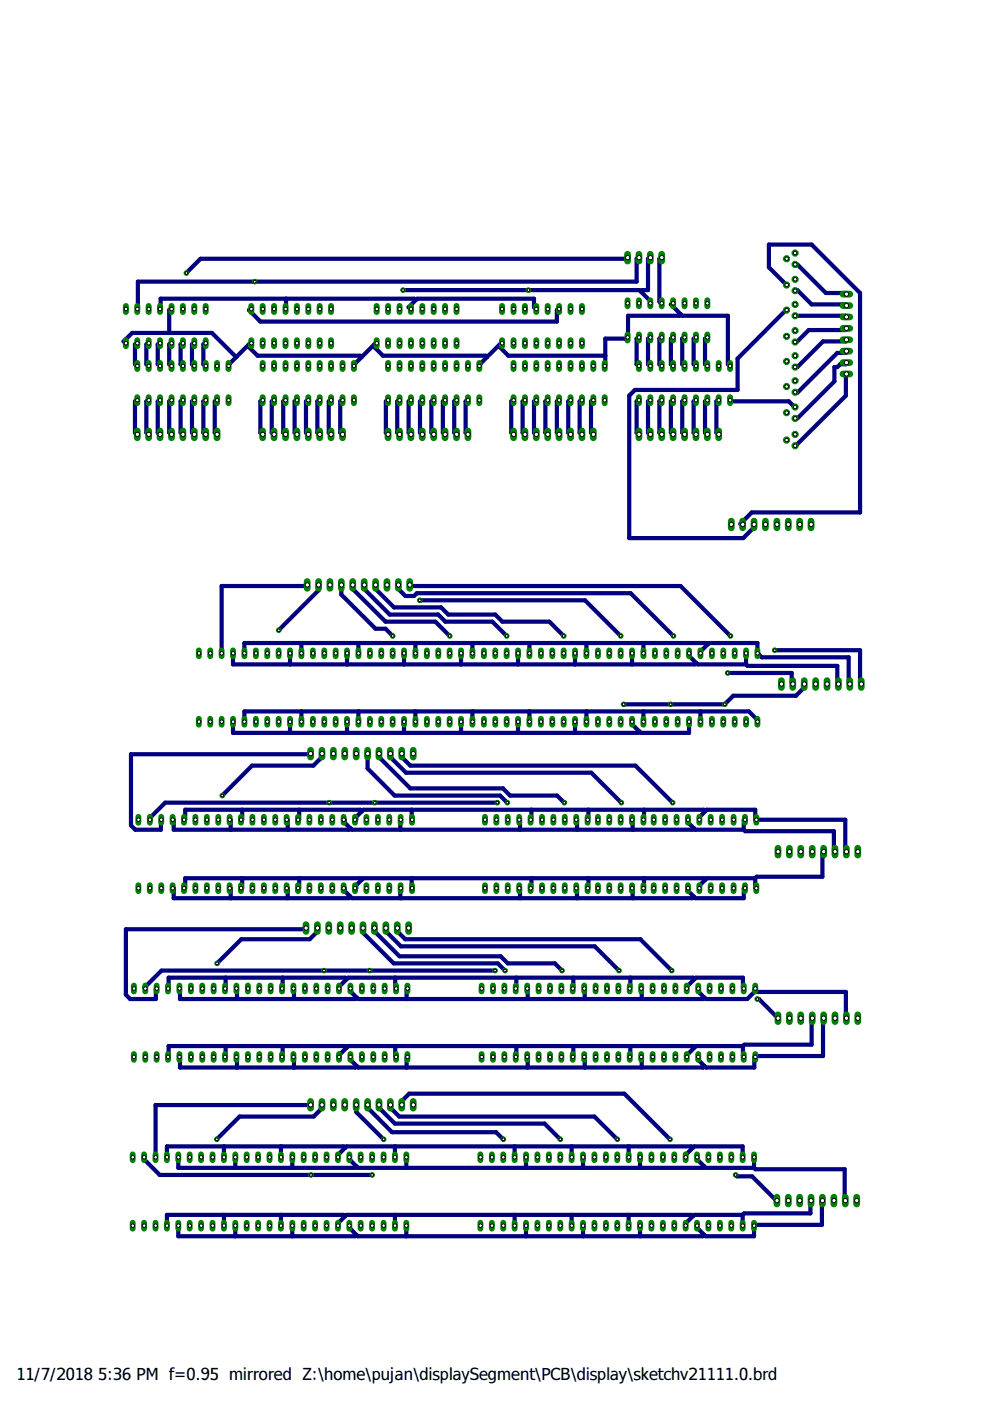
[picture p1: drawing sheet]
<svg xmlns="http://www.w3.org/2000/svg" width="210mm" height="297mm" viewBox="0 0 210 297" stroke-linecap="round" stroke-linejoin="round" font-family="sans-serif">
<defs><g id="words">
<g font-size="3.5">
<text x="3.5" y="292.5">11/7/2018</text>
<text x="20.8" y="292.5">5:36 PM f=0.95 mirrored Z:\home\pujan\displaySegment\PCB\display\sketchv21111.0.brd</text>
</g>
</g></defs>
<g fill="none" stroke="#000080" stroke-width=".89">
<path d="M133.1 54.6l-.5 .3h-90.1l-3 3M135.5 54.6l-.5 .3v4.8h-105.8v5.5l-.1 .3M137.9 54.6l-.5 .3v6.6h-1.2l-.3 .3M140.3 54.6l-.5 .3v9l.5 .4M168.6 56.1h.5l6 6h4.2l.2 .3M26.7 72.8l-.5-.4 1.8-1.8h16.9l5.2 5.1M29.1 72.8l-.5 .2v4.2l.5 .4M31.5 72.8l-.5 .2v4.2l.5 .4M33.9 72.8l-.5 .2v4.2l.5 .4M36.4 65.5l-.5 .2v4.9M36.4 72.8l-.5 .2v4.2l.5 .4M38.8 72.8l-.5 .2v4.2l.5 .4"/>
<path d="M41.2 72.8l-.5 .2v4.2l.5 .4M43.6 72.8l-.5 .2v4.2l.5 .4M53.3 65.5l-.5 .2 2.4 2.5h62.9v-2.5l.4-.2M60.6 63.3l-.1 2.2M76.7 75.7l-.3-.3h-21.8l-1.8-1.8 .5-.8-.5 .2-4.2 4.2-.1 .4M85.4 61.5h50.2l2.4 2.4-.1 .4M88.1 63.6l.4-.3h24.7v1.9l.5 .3M88.1 63.6l-.3-.3h-53.7l-.2 2.2M88.1 63.6l-1.5 1.6 .5 .3M103.3 75.7l-.3-.3h-21.8l-1.8-1.8 .5-.8-.5 .2-4.3 4.2-.1 .4M103.3 75.7l-1.6 1.5-.1 .4M128.3 75.4h-20.5l-1.8-1.8 .4-.8-.4 .2-2.7 2.7"/>
<path d="M135.5 71.5l-.5 .3v5.4l.5 .4M137.9 71.5l-.5 .3v5.4l.5 .4M140.3 71.5l-.5 .3v5.4l.5 .4M142.7 64.3l-.5 .2 2.1 2.2M142.7 71.5l-.5 .3v5.4l.5 .4M144.3 66.7l-.3 .3h-10.8l-.1 4.5-.5 .3h-4.3v5.4l-.1 .4M144.3 66.7l.4 .3h9.6v10.2l.5 .4M145.1 71.5l-.4 .3v5.4l.4 .4M147.6 71.5l-.5 .3v5.4l.5 .4M150 71.5l-.5 .3v5.4l.5 .4M166.8 65.7l-10.4 10.3v6.7h-21.8l-1.2 1.2v30.2h24.2l2.4-2.4-.1-.5M166.8 60.4l-3.8-3.7v-4.8h9.1l10.3 10.2v46.5h-23l-2.4 2.5 .5 .1"/>
<path d="M168.6 67h10.7l.2 .2M168.6 61.6l.5-.1 3 3h7.2l.2 .3M179.5 79.3l-.2 4.6-10.7 10.6M179.5 76.9l-.2 .3h-1.2l-.6 .6h-.6v3.1l-7.8 7.8h-.5M179.5 72l-.2 .4h-4.8l-5.4 5.4h-.5M179.5 74.4l-.2 .4h-1.8l-8.4 8.5-.5-.1M179.5 69.6l-.2 .4h-7.8l-2.4 2.4-.5 .1M29.1 84.9l-.5 .2v6.6l.5 .4M31.5 84.9l-.5 .2v6.6l.5 .4M33.9 84.9l-.5 .2v6.6l.5 .4M36.4 84.9l-.5 .2v6.6l.5 .4M38.8 84.9l-.5 .2v6.6l.5 .4"/>
<path d="M41.2 84.9l-.5 .2v6.6l.5 .4M43.6 84.9l-.5 .2v6.6l.5 .4M46 84.9l-.5 .2v6.6l.5 .4M55.7 84.9l-.5 .2v6.6l.5 .4M58.1 84.9l-.5 .2v6.6l.5 .4M60.5 84.9l-.5 .2v6.6l.5 .4M62.9 84.9l-.4 .2v6.6l.4 .4M65.4 84.9l-.5 .2v6.6l.5 .4M67.8 84.9l-.5 .2v6.6l.5 .4M70.2 84.9l-.5 .2v6.6l.5 .4M72.6 84.9l-.5 .2v6.6l.5 .4M82.3 84.9l-.5 .2v6.6l.5 .4"/>
<path d="M84.7 84.9l-.5 .2v6.6l.5 .4M87.1 84.9l-.5 .2v6.6l.5 .4M89.5 84.9l-.5 .2v6.6l.5 .4M91.9 84.9l-.4 .2v6.6l.4 .4M94.4 84.9l-.5 .2v6.6l.5 .4M96.8 84.9l-.5 .2v6.6l.5 .4M99.2 84.9l-.5 .2v6.6l.5 .4M108.9 84.9l-.5 .2v6.6l.5 .4M111.3 84.9l-.5 .2v6.6l.5 .4M113.7 84.9l-.5 .2v6.6l.5 .4M116.1 84.9l-.5 .2v6.6l.5 .4M118.5 84.9l-.4 .2v6.6l.4 .4"/>
<path d="M121 84.9l-.5 .2v6.6l.5 .4M123.4 84.9l-.5 .2v6.6l.5 .4M125.8 84.9l-.5 .2v6.6l.5 .4M135.5 84.9l-.5 .2v6.6l.5 .4M137.9 84.9l-.5 .2v6.6l.5 .4M140.3 84.9l-.5 .2v6.6l.5 .4M142.7 84.9l-.5 .2v6.6l.5 .4M145.1 84.9l-.4 .2v6.6l.4 .4M147.6 84.9l-.5 .2v6.6l.5 .4M150 84.9l-.5 .2v6.6l.5 .4M152.4 84.9l-.5 .2v6.6l.5 .4M154.8 84.9l.4 .2h12l1.4 1.2"/>
<path d="M49.4 138.5v2.4h97.9l.3-.3M61.5 138.5v2.4M63.9 136.3v2.2M65.1 124v.2h-18.1v14.3M67.5 124v1.2l-8.4 8.4M72.4 124v2.1l7.2 7.2h2.1l1.5 1.5M73.6 138.5v2.4M74.8 124v.9l6.9 6.9h10.6l3 3M76 136.3v2.2M77.2 124v.9l5.4 5.4h10.3l1.5 1.5h10l3 3M79.6 124v.9l3.9 3.9h10l1.5 1.5h10l1.5 1.5h10l3 3M84.5 124v.9l1.5 1.5h1.8l.6-.6h45.3l9.1 9"/>
<path d="M85.7 138.5v2.4M86.9 124v.2h57.4l10.6 10.6M88.1 136.3v2.2M89 127.3h35l7.6 7.5M97.7 138.5v2.4M100.2 136.3v2.2M109.8 138.5v2.4M112.2 136.3v2.2M121.9 138.5v2.4M124.3 136.3v2.2M134 138.5v2.4M136.4 136.3v2.2"/>
<path d="M146.1 138.5v.6l1.5 1.5M148.5 138.5v-.3l1.8-1.9h10.3v2.2l.9 .9h18.4v5.4l.3 .2M150 136.6l-.3-.3h-97.9v2.2M158.2 138.5v2.4M164.2 137.9h18.2v6.9l.2 .2M49.4 153v2.4h85.8l.3-.3M51.8 153v-2.2h107l1.8 1.9v.3M61.5 153v2.4M63.9 150.8v2.2M65.8 159.8v.1h-38v15.1l.9 .9h5.4l.1-2.1M68.3 159.8v.7l-1.9 1.8h-13l-6.3 6.4M73.6 153v2.4"/>
<path d="M76 150.8v2.2M77.9 159.8v3.1l5.8 5.8h22.3l1.5 1.5M80.3 159.8v.7l6.7 6.7h19.6l1.5 1.5h10l1.5 1.5M82.8 159.8v.7l3.3 3.3h39.3l6.3 6.4M85.2 159.8v.7l1.8 1.8h47.7l7.9 7.9M85.7 153v2.4M88.1 150.8v2.2M97.7 153v2.4M100.2 150.8v2.2M109.8 153v2.4M112.2 150.8v2.2M121.9 153v2.4"/>
<path d="M124.3 150.8v2.2M134 153v.6l1.5 1.5M136.4 150.8v2.2M146.1 153v2.4h-10.3l-.3-.3M147.6 140.6l.3 .3h10.3M148.5 150.8v2.2M154.3 142.7h13.6v2.1l.2 .2M158.2 140.9l.3 .3h19v3.6l.3 .2M170.5 145l-.2 .1v.9l-1.5 1.5h-13.3l-1.9 1.8h-21.4M36.6 173.8h.2v2.1h37.2l.3-.3M48.7 173.8h.2v2.1M51.4 171.7v2.1h-.3"/>
<path d="M60.8 173.8h.2v2.1M63.4 171.7v2.1h-.2M72.9 173.8h.2v.6l1.2 1.2M74.3 175.6l.3 .3h72.2l.3-.3M76.7 172l-.3-.3h-37.1v2.1h-.3M76.7 172l-1.2 1.2v.6h-.2M76.7 172l.3-.3h72.2l.3 .3M84.9 173.8v2.1M87.3 171.7l.1 2.1M105.4 170.2h-70.4l-3 3v.6h-.2M110.1 173.8h.2v2.1M112.7 171.7v2.1h-.2"/>
<path d="M122.2 173.8h.1v2.1M124.8 171.7v2.1h-.2M134 173.8h.1v2.1M136.5 171.7v2.1h-.1M145.9 173.8v.6l1.5 1.5h10.3M149.5 172l-1.2 1.2v.6M149.5 172l.3-.3h10.3v2.1h19.1v6.6l.3 .2M157.7 175.9l.3 .3h18.8v4.2l.2 .2M157.9 173.8h-.2v2.1M36.6 188.3h.2v2.1h37.2l.3-.3M48.7 188.3h.2v2.1M51.4 186.2v2.1h-.3"/>
<path d="M60.8 188.3h.2v2.1M63.4 186.2v2.1h-.2M64.9 196.8l-.2 .2h-38v13.9l.9 .9h5.4v-2.1l.2-.1M67.3 196.8l-.1 .8-1.5 1.5h-14.5l-5.2 5.2M72.9 188.3h.2v.6l1.5 1.5h72.2l.3-.3M76.7 186.5l-.3-.3h-37.1v2.1h-.3M77 196.8l.2 .2v.9l6.3 6.4h22.1l1.5 1.5M79.4 196.8l.2 .2v.6l5.1 5.2h21.5l1.5 1.5h9.9l1.5 1.5M81.8 196.8l.2 .2v.6l3 3h41.1l5.1 5.2M84.2 196.8l.2 .2v.6l1.5 1.5h49.9l6.6 6.7M84.9 188.3v2.1M87.3 186.2l.1 2.1"/>
<path d="M110.1 188.3h.2v2.1M112.7 186.2v2.1h-.2M122.2 188.3h.1v2.1M124.8 186.2v2.1h-.2M134 188.3h.1v2.1M136.5 186.2v2.1h-.1M145.9 188.3v.6l1.2 1.2M149.5 186.5l-.3-.3h-72.2l-1.5 1.5v.6h-.2M157.9 188.3h-.2v2.1h-10.3l-.3-.3M160.1 186.2h-10.3l-1.5 1.5v.6M160.1 186.2v2.1h.3M174.6 180.6l-.2 .2v5.1h-14l-.3 .3"/>
<path d="M38 209.6l.2 .1v2.1h37.1l.3-.3M47.8 207.3v2.1l-.1 .2M50.1 209.6l.1 .1v2.1M59.9 207.3v2.1l-.1 .2M62.2 209.6l.1 .1v2.1M73.5 207.6l-.3-.3h-37.4v2.1l-.2 .2M73.5 207.6l.3-.3h73.1l.3 .3M73.5 207.6l-1.8 1.8 .2 .2M74.3 209.6l.1 .1v.6l1.2 1.2M75.6 211.5l.3 .3h73.2l.3-.3M83.8 207.3v2.1l.2 .2M86.4 209.6l-.2 .1v2.1"/>
<path d="M104.9 205.8h-70.7l-3.6 3.6 .2 .2M109.5 207.3v2.1l-.2 .2M111.8 209.6l.1 2.2M121.6 207.3v2.1l-.2 .2M123.9 209.6l.1 2.2M133.6 207.3v2.1l-.1 .2M136 209.6l.1 2.2M147.2 207.6l.4-.3h9.9v2.1l.2 .2M147.2 207.6l-1.8 1.8 .2 .2M148 209.6l.1 .7 1.3 1.2M149.4 211.5l.3 .3h8.7l1.5-1.5v-.6l.2-.1 .1 .7h19.1l.2 5.6M160.5 211.8h.4l4.1 4.1"/>
<path d="M172.2 215.9l-.1 .1v5.5h-14.3l-.3 .3M174.6 215.9l-.1 .1v7.9h-14.3l-.3 .3v2.1h-10.2l-1.6-1.5-.1-.7M38 224.1l.2 .1v2.1h37.1l.3-.3M47.8 221.8v2.1l-.1 .2M50.1 224.1l.1 .1v2.1M59.9 221.8v2.1l-.1 .2M62.2 224.1l.1 .1v2.1M65.8 234.3h-32.8v11.1M68.3 234.3h-.3v.9l-1.5 1.5h-15.7l-4.8 4.9M73.5 222.1l-.3-.3h-37.4v2.1l-.2 .2M74.3 224.1l.1 .7 1.5 1.5h73.2l.3-.3M75.5 234.3l.1 1.5 5.7 5.8"/>
<path d="M77.9 234.3l.1 .6 5.1 5.2h22.1l1.5 1.5M80.3 234.3l.1 .6 3.3 3.3h31.8l3.3 3.4M82.8 234.3v.6l1.8 1.8h41.4l4.9 4.9M83.8 221.8v2.1l.2 .2M85.2 234.3v-.9l1.6-1.5h45.6l9.6 9.7M86.4 224.1l-.2 .1v2.1M109.5 221.8v2.1l-.2 .2M111.8 224.1l.1 2.2M121.6 221.8v2.1l-.2 .2M123.9 224.1l.1 2.2M133.6 221.8v2.1l-.1 .2M136 224.1l.1 2.2"/>
<path d="M147.2 222.1l-.3-.3h-73.1l-2.1 2.1 .2 .2M157.5 221.8h-9.9l-2.2 2.1 .2 .2M157.5 221.8v2.1l.2 .2M30.5 245.4v.4l3.4 3.3h45M37.8 259.9v2.2h37.5l.3-.3M37.8 245.4v2.2h37.5l.3-.3M47.5 243.1v2.3M47.5 257.6v2.3M49.9 245.4v2.2M49.9 259.9v2.2M59.6 243.1v2.3M59.6 257.6v2.3"/>
<path d="M62 245.4v2.2M62 259.9v2.2M73.2 257.9l-.3-.3h-37.5v2.3M73.2 257.9l.3-.3h73.1l.3 .3M73.2 257.9l-1.6 1.5v.5M73.2 243.4l-.3-.3h-37.5v2.3M74.1 259.9v.4l1.5 1.5M74.1 245.4v.4l1.8 1.8h73.1l.3-.3M83.7 243.1v2.3M83.7 257.6v2.3M86.1 245.4v2.2M86.1 259.9v2.2"/>
<path d="M109.1 243.1v2.3M109.1 257.6v2.3M111.5 245.4v2.2M111.5 259.9v2.2M121.2 243.1v2.3M121.2 257.6v2.3M123.6 245.4v2.2M123.6 259.9v2.2M133.3 243.1v2.3M133.3 257.6v2.3M135.7 245.4v2.2M135.7 259.9v2.2"/>
<path d="M145.4 245.4v-.5l1.8-1.8h10.3v2.3M146.9 243.4l-.3-.3h-73.1l-1.9 1.8v.5M146.9 257.9l-1.5 1.5v.5M147.8 245.4v.4l1.5 1.5M149.3 247.3l.3 .3h10.3M156 249.1l.3 .3h3.1l5.3 5.2M157.5 257.6h-10.3l-.3 .3M157.5 257.6v2.3M159.9 247.6l.3 .3h18.9v6.7h.1M159.9 245.4v2.2M172 254.6h-.2v2.7h-14l-.3 .3M174.4 254.6l-.1 5.1h-14.1l-.3 .2v2.2h-10.3l-1.8-1.8v-.4"/>
<path d="M75.6 261.8l.3 .3h73.1l.3-.3"/>
</g>
<path d="M43.6 72.1v1.3" fill="none" stroke="#008000" stroke-width="1.3"/>
<circle cx="43.6" cy="72.8" r=".38" fill="#fff" stroke="#000" stroke-width=".21"/>
<path d="M41.2 72.1v1.3" fill="none" stroke="#008000" stroke-width="1.3"/>
<circle cx="41.2" cy="72.8" r=".38" fill="#fff" stroke="#000" stroke-width=".21"/>
<path d="M29.1 72.1v1.3" fill="none" stroke="#008000" stroke-width="1.3"/>
<circle cx="29.1" cy="72.8" r=".38" fill="#fff" stroke="#000" stroke-width=".21"/>
<path d="M26.7 72.1v1.3" fill="none" stroke="#008000" stroke-width="1.3"/>
<circle cx="26.7" cy="72.8" r=".38" fill="#fff" stroke="#000" stroke-width=".21"/>
<path d="M38.8 72.1v1.3" fill="none" stroke="#008000" stroke-width="1.3"/>
<circle cx="38.8" cy="72.8" r=".38" fill="#fff" stroke="#000" stroke-width=".21"/>
<path d="M36.4 72.1v1.3" fill="none" stroke="#008000" stroke-width="1.3"/>
<circle cx="36.4" cy="72.8" r=".38" fill="#fff" stroke="#000" stroke-width=".21"/>
<path d="M31.5 72.1v1.3" fill="none" stroke="#008000" stroke-width="1.3"/>
<circle cx="31.5" cy="72.8" r=".38" fill="#fff" stroke="#000" stroke-width=".21"/>
<path d="M33.9 72.1v1.3" fill="none" stroke="#008000" stroke-width="1.3"/>
<circle cx="34" cy="72.8" r=".38" fill="#fff" stroke="#000" stroke-width=".21"/>
<path d="M26.7 64.9v1.2" fill="none" stroke="#008000" stroke-width="1.3"/>
<circle cx="26.7" cy="65.5" r=".38" fill="#fff" stroke="#000" stroke-width=".21"/>
<path d="M29.1 64.9v1.2" fill="none" stroke="#008000" stroke-width="1.3"/>
<circle cx="29.1" cy="65.5" r=".38" fill="#fff" stroke="#000" stroke-width=".21"/>
<path d="M31.5 64.9v1.2" fill="none" stroke="#008000" stroke-width="1.3"/>
<circle cx="31.5" cy="65.5" r=".38" fill="#fff" stroke="#000" stroke-width=".21"/>
<path d="M33.9 64.9v1.2" fill="none" stroke="#008000" stroke-width="1.3"/>
<circle cx="34" cy="65.5" r=".38" fill="#fff" stroke="#000" stroke-width=".21"/>
<path d="M36.4 64.9v1.2" fill="none" stroke="#008000" stroke-width="1.3"/>
<circle cx="36.4" cy="65.5" r=".38" fill="#fff" stroke="#000" stroke-width=".21"/>
<path d="M38.8 64.9v1.2" fill="none" stroke="#008000" stroke-width="1.3"/>
<circle cx="38.8" cy="65.5" r=".38" fill="#fff" stroke="#000" stroke-width=".21"/>
<path d="M41.2 64.9v1.2" fill="none" stroke="#008000" stroke-width="1.3"/>
<circle cx="41.2" cy="65.5" r=".38" fill="#fff" stroke="#000" stroke-width=".21"/>
<path d="M43.6 64.9v1.2" fill="none" stroke="#008000" stroke-width="1.3"/>
<circle cx="43.6" cy="65.5" r=".38" fill="#fff" stroke="#000" stroke-width=".21"/>
<path d="M135.5 77v1.2" fill="none" stroke="#008000" stroke-width="1.3"/>
<circle cx="135.5" cy="77.6" r=".38" fill="#fff" stroke="#000" stroke-width=".21"/>
<path d="M137.9 77v1.2" fill="none" stroke="#008000" stroke-width="1.3"/>
<circle cx="137.9" cy="77.6" r=".38" fill="#fff" stroke="#000" stroke-width=".21"/>
<path d="M150 77v1.2" fill="none" stroke="#008000" stroke-width="1.3"/>
<circle cx="150" cy="77.6" r=".38" fill="#fff" stroke="#000" stroke-width=".21"/>
<path d="M152.4 77v1.2" fill="none" stroke="#008000" stroke-width="1.3"/>
<circle cx="152.4" cy="77.6" r=".38" fill="#fff" stroke="#000" stroke-width=".21"/>
<path d="M140.3 77v1.2" fill="none" stroke="#008000" stroke-width="1.3"/>
<circle cx="140.3" cy="77.6" r=".38" fill="#fff" stroke="#000" stroke-width=".21"/>
<path d="M142.7 77v1.2" fill="none" stroke="#008000" stroke-width="1.3"/>
<circle cx="142.7" cy="77.6" r=".38" fill="#fff" stroke="#000" stroke-width=".21"/>
<path d="M147.6 77v1.2" fill="none" stroke="#008000" stroke-width="1.3"/>
<circle cx="147.6" cy="77.6" r=".38" fill="#fff" stroke="#000" stroke-width=".21"/>
<path d="M145.1 77v1.2" fill="none" stroke="#008000" stroke-width="1.3"/>
<circle cx="145.2" cy="77.6" r=".38" fill="#fff" stroke="#000" stroke-width=".21"/>
<path d="M154.8 77v1.2" fill="none" stroke="#008000" stroke-width="1.3"/>
<circle cx="154.8" cy="77.6" r=".38" fill="#fff" stroke="#000" stroke-width=".21"/>
<path d="M154.8 84.2v1.3" fill="none" stroke="#008000" stroke-width="1.3"/>
<circle cx="154.8" cy="84.9" r=".38" fill="#fff" stroke="#000" stroke-width=".21"/>
<path d="M152.4 84.2v1.3" fill="none" stroke="#008000" stroke-width="1.3"/>
<circle cx="152.4" cy="84.9" r=".38" fill="#fff" stroke="#000" stroke-width=".21"/>
<path d="M150 84.2v1.3" fill="none" stroke="#008000" stroke-width="1.3"/>
<circle cx="150" cy="84.9" r=".38" fill="#fff" stroke="#000" stroke-width=".21"/>
<path d="M147.6 84.2v1.3" fill="none" stroke="#008000" stroke-width="1.3"/>
<circle cx="147.6" cy="84.9" r=".38" fill="#fff" stroke="#000" stroke-width=".21"/>
<path d="M145.1 84.2v1.3" fill="none" stroke="#008000" stroke-width="1.3"/>
<circle cx="145.2" cy="84.9" r=".38" fill="#fff" stroke="#000" stroke-width=".21"/>
<path d="M142.7 84.2v1.3" fill="none" stroke="#008000" stroke-width="1.3"/>
<circle cx="142.7" cy="84.9" r=".38" fill="#fff" stroke="#000" stroke-width=".21"/>
<path d="M140.3 84.2v1.3" fill="none" stroke="#008000" stroke-width="1.3"/>
<circle cx="140.3" cy="84.9" r=".38" fill="#fff" stroke="#000" stroke-width=".21"/>
<path d="M137.9 84.2v1.3" fill="none" stroke="#008000" stroke-width="1.3"/>
<circle cx="137.9" cy="84.9" r=".38" fill="#fff" stroke="#000" stroke-width=".21"/>
<path d="M135.5 84.2v1.3" fill="none" stroke="#008000" stroke-width="1.3"/>
<circle cx="135.5" cy="84.9" r=".38" fill="#fff" stroke="#000" stroke-width=".21"/>
<path d="M96.8 72.1v1.3" fill="none" stroke="#008000" stroke-width="1.3"/>
<circle cx="96.8" cy="72.8" r=".38" fill="#fff" stroke="#000" stroke-width=".21"/>
<path d="M94.4 72.1v1.3" fill="none" stroke="#008000" stroke-width="1.3"/>
<circle cx="94.4" cy="72.8" r=".38" fill="#fff" stroke="#000" stroke-width=".21"/>
<path d="M82.3 72.1v1.3" fill="none" stroke="#008000" stroke-width="1.3"/>
<circle cx="82.3" cy="72.8" r=".38" fill="#fff" stroke="#000" stroke-width=".21"/>
<path d="M79.9 72.1v1.3" fill="none" stroke="#008000" stroke-width="1.3"/>
<circle cx="79.9" cy="72.8" r=".38" fill="#fff" stroke="#000" stroke-width=".21"/>
<path d="M91.9 72.1v1.3" fill="none" stroke="#008000" stroke-width="1.3"/>
<circle cx="92" cy="72.8" r=".38" fill="#fff" stroke="#000" stroke-width=".21"/>
<path d="M89.5 72.1v1.3" fill="none" stroke="#008000" stroke-width="1.3"/>
<circle cx="89.6" cy="72.8" r=".38" fill="#fff" stroke="#000" stroke-width=".21"/>
<path d="M84.7 72.1v1.3" fill="none" stroke="#008000" stroke-width="1.3"/>
<circle cx="84.7" cy="72.8" r=".38" fill="#fff" stroke="#000" stroke-width=".21"/>
<path d="M87.1 72.1v1.3" fill="none" stroke="#008000" stroke-width="1.3"/>
<circle cx="87.1" cy="72.8" r=".38" fill="#fff" stroke="#000" stroke-width=".21"/>
<path d="M79.9 64.9v1.2" fill="none" stroke="#008000" stroke-width="1.3"/>
<circle cx="79.9" cy="65.5" r=".38" fill="#fff" stroke="#000" stroke-width=".21"/>
<path d="M82.3 64.9v1.2" fill="none" stroke="#008000" stroke-width="1.3"/>
<circle cx="82.3" cy="65.5" r=".38" fill="#fff" stroke="#000" stroke-width=".21"/>
<path d="M84.7 64.9v1.2" fill="none" stroke="#008000" stroke-width="1.3"/>
<circle cx="84.7" cy="65.5" r=".38" fill="#fff" stroke="#000" stroke-width=".21"/>
<path d="M87.1 64.9v1.2" fill="none" stroke="#008000" stroke-width="1.3"/>
<circle cx="87.1" cy="65.5" r=".38" fill="#fff" stroke="#000" stroke-width=".21"/>
<path d="M89.5 64.9v1.2" fill="none" stroke="#008000" stroke-width="1.3"/>
<circle cx="89.6" cy="65.5" r=".38" fill="#fff" stroke="#000" stroke-width=".21"/>
<path d="M91.9 64.9v1.2" fill="none" stroke="#008000" stroke-width="1.3"/>
<circle cx="92" cy="65.5" r=".38" fill="#fff" stroke="#000" stroke-width=".21"/>
<path d="M94.4 64.9v1.2" fill="none" stroke="#008000" stroke-width="1.3"/>
<circle cx="94.4" cy="65.5" r=".38" fill="#fff" stroke="#000" stroke-width=".21"/>
<path d="M96.8 64.9v1.2" fill="none" stroke="#008000" stroke-width="1.3"/>
<circle cx="96.8" cy="65.5" r=".38" fill="#fff" stroke="#000" stroke-width=".21"/>
<path d="M70.2 72.1v1.3" fill="none" stroke="#008000" stroke-width="1.3"/>
<circle cx="70.2" cy="72.8" r=".38" fill="#fff" stroke="#000" stroke-width=".21"/>
<path d="M67.8 72.1v1.3" fill="none" stroke="#008000" stroke-width="1.3"/>
<circle cx="67.8" cy="72.8" r=".38" fill="#fff" stroke="#000" stroke-width=".21"/>
<path d="M55.7 72.1v1.3" fill="none" stroke="#008000" stroke-width="1.3"/>
<circle cx="55.7" cy="72.8" r=".38" fill="#fff" stroke="#000" stroke-width=".21"/>
<path d="M53.3 72.1v1.3" fill="none" stroke="#008000" stroke-width="1.3"/>
<circle cx="53.3" cy="72.8" r=".38" fill="#fff" stroke="#000" stroke-width=".21"/>
<path d="M65.4 72.1v1.3" fill="none" stroke="#008000" stroke-width="1.3"/>
<circle cx="65.4" cy="72.8" r=".38" fill="#fff" stroke="#000" stroke-width=".21"/>
<path d="M62.9 72.1v1.3" fill="none" stroke="#008000" stroke-width="1.3"/>
<circle cx="63" cy="72.8" r=".38" fill="#fff" stroke="#000" stroke-width=".21"/>
<path d="M58.1 72.1v1.3" fill="none" stroke="#008000" stroke-width="1.3"/>
<circle cx="58.1" cy="72.8" r=".38" fill="#fff" stroke="#000" stroke-width=".21"/>
<path d="M60.5 72.1v1.3" fill="none" stroke="#008000" stroke-width="1.3"/>
<circle cx="60.6" cy="72.8" r=".38" fill="#fff" stroke="#000" stroke-width=".21"/>
<path d="M53.3 64.9v1.2" fill="none" stroke="#008000" stroke-width="1.3"/>
<circle cx="53.3" cy="65.5" r=".38" fill="#fff" stroke="#000" stroke-width=".21"/>
<path d="M55.7 64.9v1.2" fill="none" stroke="#008000" stroke-width="1.3"/>
<circle cx="55.7" cy="65.5" r=".38" fill="#fff" stroke="#000" stroke-width=".21"/>
<path d="M58.1 64.9v1.2" fill="none" stroke="#008000" stroke-width="1.3"/>
<circle cx="58.1" cy="65.5" r=".38" fill="#fff" stroke="#000" stroke-width=".21"/>
<path d="M60.5 64.9v1.2" fill="none" stroke="#008000" stroke-width="1.3"/>
<circle cx="60.6" cy="65.5" r=".38" fill="#fff" stroke="#000" stroke-width=".21"/>
<path d="M62.9 64.9v1.2" fill="none" stroke="#008000" stroke-width="1.3"/>
<circle cx="63" cy="65.5" r=".38" fill="#fff" stroke="#000" stroke-width=".21"/>
<path d="M65.4 64.9v1.2" fill="none" stroke="#008000" stroke-width="1.3"/>
<circle cx="65.4" cy="65.5" r=".38" fill="#fff" stroke="#000" stroke-width=".21"/>
<path d="M67.8 64.9v1.2" fill="none" stroke="#008000" stroke-width="1.3"/>
<circle cx="67.8" cy="65.5" r=".38" fill="#fff" stroke="#000" stroke-width=".21"/>
<path d="M70.2 64.9v1.2" fill="none" stroke="#008000" stroke-width="1.3"/>
<circle cx="70.2" cy="65.5" r=".38" fill="#fff" stroke="#000" stroke-width=".21"/>
<path d="M123.4 72.1v1.3" fill="none" stroke="#008000" stroke-width="1.3"/>
<circle cx="123.4" cy="72.8" r=".38" fill="#fff" stroke="#000" stroke-width=".21"/>
<path d="M121 72.1v1.3" fill="none" stroke="#008000" stroke-width="1.3"/>
<circle cx="121" cy="72.8" r=".38" fill="#fff" stroke="#000" stroke-width=".21"/>
<path d="M108.9 72.1v1.3" fill="none" stroke="#008000" stroke-width="1.3"/>
<circle cx="108.9" cy="72.8" r=".38" fill="#fff" stroke="#000" stroke-width=".21"/>
<path d="M106.4 72.1v1.3" fill="none" stroke="#008000" stroke-width="1.3"/>
<circle cx="106.5" cy="72.8" r=".38" fill="#fff" stroke="#000" stroke-width=".21"/>
<path d="M118.5 72.1v1.3" fill="none" stroke="#008000" stroke-width="1.3"/>
<circle cx="118.6" cy="72.8" r=".38" fill="#fff" stroke="#000" stroke-width=".21"/>
<path d="M116.1 72.1v1.3" fill="none" stroke="#008000" stroke-width="1.3"/>
<circle cx="116.1" cy="72.8" r=".38" fill="#fff" stroke="#000" stroke-width=".21"/>
<path d="M111.3 72.1v1.3" fill="none" stroke="#008000" stroke-width="1.3"/>
<circle cx="111.3" cy="72.8" r=".38" fill="#fff" stroke="#000" stroke-width=".21"/>
<path d="M113.7 72.1v1.3" fill="none" stroke="#008000" stroke-width="1.3"/>
<circle cx="113.7" cy="72.8" r=".38" fill="#fff" stroke="#000" stroke-width=".21"/>
<path d="M106.4 64.9v1.2" fill="none" stroke="#008000" stroke-width="1.3"/>
<circle cx="106.5" cy="65.5" r=".38" fill="#fff" stroke="#000" stroke-width=".21"/>
<path d="M108.9 64.9v1.2" fill="none" stroke="#008000" stroke-width="1.3"/>
<circle cx="108.9" cy="65.5" r=".38" fill="#fff" stroke="#000" stroke-width=".21"/>
<path d="M111.3 64.9v1.2" fill="none" stroke="#008000" stroke-width="1.3"/>
<circle cx="111.3" cy="65.5" r=".38" fill="#fff" stroke="#000" stroke-width=".21"/>
<path d="M113.7 64.9v1.2" fill="none" stroke="#008000" stroke-width="1.3"/>
<circle cx="113.7" cy="65.5" r=".38" fill="#fff" stroke="#000" stroke-width=".21"/>
<path d="M116.1 64.9v1.2" fill="none" stroke="#008000" stroke-width="1.3"/>
<circle cx="116.1" cy="65.5" r=".38" fill="#fff" stroke="#000" stroke-width=".21"/>
<path d="M118.5 64.9v1.2" fill="none" stroke="#008000" stroke-width="1.3"/>
<circle cx="118.6" cy="65.5" r=".38" fill="#fff" stroke="#000" stroke-width=".21"/>
<path d="M121 64.9v1.2" fill="none" stroke="#008000" stroke-width="1.3"/>
<circle cx="121" cy="65.5" r=".38" fill="#fff" stroke="#000" stroke-width=".21"/>
<path d="M123.4 64.9v1.2" fill="none" stroke="#008000" stroke-width="1.3"/>
<circle cx="123.4" cy="65.5" r=".38" fill="#fff" stroke="#000" stroke-width=".21"/>
<path d="M150 70.9v1.3" fill="none" stroke="#008000" stroke-width="1.3"/>
<circle cx="150" cy="71.5" r=".38" fill="#fff" stroke="#000" stroke-width=".21"/>
<path d="M147.6 70.9v1.3" fill="none" stroke="#008000" stroke-width="1.3"/>
<circle cx="147.6" cy="71.5" r=".38" fill="#fff" stroke="#000" stroke-width=".21"/>
<path d="M135.5 70.9v1.3" fill="none" stroke="#008000" stroke-width="1.3"/>
<circle cx="135.5" cy="71.5" r=".38" fill="#fff" stroke="#000" stroke-width=".21"/>
<path d="M133.1 70.9v1.3" fill="none" stroke="#008000" stroke-width="1.3"/>
<circle cx="133.1" cy="71.5" r=".38" fill="#fff" stroke="#000" stroke-width=".21"/>
<path d="M145.1 70.9v1.3" fill="none" stroke="#008000" stroke-width="1.3"/>
<circle cx="145.2" cy="71.5" r=".38" fill="#fff" stroke="#000" stroke-width=".21"/>
<path d="M142.7 70.9v1.3" fill="none" stroke="#008000" stroke-width="1.3"/>
<circle cx="142.7" cy="71.5" r=".38" fill="#fff" stroke="#000" stroke-width=".21"/>
<path d="M137.9 70.9v1.3" fill="none" stroke="#008000" stroke-width="1.3"/>
<circle cx="137.9" cy="71.5" r=".38" fill="#fff" stroke="#000" stroke-width=".21"/>
<path d="M140.3 70.9v1.3" fill="none" stroke="#008000" stroke-width="1.3"/>
<circle cx="140.3" cy="71.5" r=".38" fill="#fff" stroke="#000" stroke-width=".21"/>
<path d="M133.1 63.7v1.2" fill="none" stroke="#008000" stroke-width="1.3"/>
<circle cx="133.1" cy="64.3" r=".38" fill="#fff" stroke="#000" stroke-width=".21"/>
<path d="M135.5 63.7v1.2" fill="none" stroke="#008000" stroke-width="1.3"/>
<circle cx="135.5" cy="64.3" r=".38" fill="#fff" stroke="#000" stroke-width=".21"/>
<path d="M137.9 63.7v1.2" fill="none" stroke="#008000" stroke-width="1.3"/>
<circle cx="137.9" cy="64.3" r=".38" fill="#fff" stroke="#000" stroke-width=".21"/>
<path d="M140.3 63.7v1.2" fill="none" stroke="#008000" stroke-width="1.3"/>
<circle cx="140.3" cy="64.3" r=".38" fill="#fff" stroke="#000" stroke-width=".21"/>
<path d="M142.7 63.7v1.2" fill="none" stroke="#008000" stroke-width="1.3"/>
<circle cx="142.7" cy="64.3" r=".38" fill="#fff" stroke="#000" stroke-width=".21"/>
<path d="M145.1 63.7v1.2" fill="none" stroke="#008000" stroke-width="1.3"/>
<circle cx="145.2" cy="64.3" r=".38" fill="#fff" stroke="#000" stroke-width=".21"/>
<path d="M147.6 63.7v1.2" fill="none" stroke="#008000" stroke-width="1.3"/>
<circle cx="147.6" cy="64.3" r=".38" fill="#fff" stroke="#000" stroke-width=".21"/>
<path d="M150 63.7v1.2" fill="none" stroke="#008000" stroke-width="1.3"/>
<circle cx="150" cy="64.3" r=".38" fill="#fff" stroke="#000" stroke-width=".21"/>
<path d="M29.1 77v1.2" fill="none" stroke="#008000" stroke-width="1.3"/>
<circle cx="29.1" cy="77.6" r=".38" fill="#fff" stroke="#000" stroke-width=".21"/>
<path d="M31.5 77v1.2" fill="none" stroke="#008000" stroke-width="1.3"/>
<circle cx="31.5" cy="77.6" r=".38" fill="#fff" stroke="#000" stroke-width=".21"/>
<path d="M43.6 77v1.2" fill="none" stroke="#008000" stroke-width="1.3"/>
<circle cx="43.6" cy="77.6" r=".38" fill="#fff" stroke="#000" stroke-width=".21"/>
<path d="M46 77v1.2" fill="none" stroke="#008000" stroke-width="1.3"/>
<circle cx="46" cy="77.6" r=".38" fill="#fff" stroke="#000" stroke-width=".21"/>
<path d="M33.9 77v1.2" fill="none" stroke="#008000" stroke-width="1.3"/>
<circle cx="34" cy="77.6" r=".38" fill="#fff" stroke="#000" stroke-width=".21"/>
<path d="M36.4 77v1.2" fill="none" stroke="#008000" stroke-width="1.3"/>
<circle cx="36.4" cy="77.6" r=".38" fill="#fff" stroke="#000" stroke-width=".21"/>
<path d="M41.2 77v1.2" fill="none" stroke="#008000" stroke-width="1.3"/>
<circle cx="41.2" cy="77.6" r=".38" fill="#fff" stroke="#000" stroke-width=".21"/>
<path d="M38.8 77v1.2" fill="none" stroke="#008000" stroke-width="1.3"/>
<circle cx="38.8" cy="77.6" r=".38" fill="#fff" stroke="#000" stroke-width=".21"/>
<path d="M48.5 77v1.2" fill="none" stroke="#008000" stroke-width="1.3"/>
<circle cx="48.5" cy="77.6" r=".38" fill="#fff" stroke="#000" stroke-width=".21"/>
<path d="M48.5 84.2v1.3" fill="none" stroke="#008000" stroke-width="1.3"/>
<circle cx="48.5" cy="84.9" r=".38" fill="#fff" stroke="#000" stroke-width=".21"/>
<path d="M46 84.2v1.3" fill="none" stroke="#008000" stroke-width="1.3"/>
<circle cx="46" cy="84.9" r=".38" fill="#fff" stroke="#000" stroke-width=".21"/>
<path d="M43.6 84.2v1.3" fill="none" stroke="#008000" stroke-width="1.3"/>
<circle cx="43.6" cy="84.9" r=".38" fill="#fff" stroke="#000" stroke-width=".21"/>
<path d="M41.2 84.2v1.3" fill="none" stroke="#008000" stroke-width="1.3"/>
<circle cx="41.2" cy="84.9" r=".38" fill="#fff" stroke="#000" stroke-width=".21"/>
<path d="M38.8 84.2v1.3" fill="none" stroke="#008000" stroke-width="1.3"/>
<circle cx="38.8" cy="84.9" r=".38" fill="#fff" stroke="#000" stroke-width=".21"/>
<path d="M36.4 84.2v1.3" fill="none" stroke="#008000" stroke-width="1.3"/>
<circle cx="36.4" cy="84.9" r=".38" fill="#fff" stroke="#000" stroke-width=".21"/>
<path d="M33.9 84.2v1.3" fill="none" stroke="#008000" stroke-width="1.3"/>
<circle cx="34" cy="84.9" r=".38" fill="#fff" stroke="#000" stroke-width=".21"/>
<path d="M31.5 84.2v1.3" fill="none" stroke="#008000" stroke-width="1.3"/>
<circle cx="31.5" cy="84.9" r=".38" fill="#fff" stroke="#000" stroke-width=".21"/>
<path d="M29.1 84.2v1.3" fill="none" stroke="#008000" stroke-width="1.3"/>
<circle cx="29.1" cy="84.9" r=".38" fill="#fff" stroke="#000" stroke-width=".21"/>
<path d="M82.3 77v1.2" fill="none" stroke="#008000" stroke-width="1.3"/>
<circle cx="82.3" cy="77.6" r=".38" fill="#fff" stroke="#000" stroke-width=".21"/>
<path d="M84.7 77v1.2" fill="none" stroke="#008000" stroke-width="1.3"/>
<circle cx="84.7" cy="77.6" r=".38" fill="#fff" stroke="#000" stroke-width=".21"/>
<path d="M96.8 77v1.2" fill="none" stroke="#008000" stroke-width="1.3"/>
<circle cx="96.8" cy="77.6" r=".38" fill="#fff" stroke="#000" stroke-width=".21"/>
<path d="M99.2 77v1.2" fill="none" stroke="#008000" stroke-width="1.3"/>
<circle cx="99.2" cy="77.6" r=".38" fill="#fff" stroke="#000" stroke-width=".21"/>
<path d="M87.1 77v1.2" fill="none" stroke="#008000" stroke-width="1.3"/>
<circle cx="87.1" cy="77.6" r=".38" fill="#fff" stroke="#000" stroke-width=".21"/>
<path d="M89.5 77v1.2" fill="none" stroke="#008000" stroke-width="1.3"/>
<circle cx="89.6" cy="77.6" r=".38" fill="#fff" stroke="#000" stroke-width=".21"/>
<path d="M94.4 77v1.2" fill="none" stroke="#008000" stroke-width="1.3"/>
<circle cx="94.4" cy="77.6" r=".38" fill="#fff" stroke="#000" stroke-width=".21"/>
<path d="M91.9 77v1.2" fill="none" stroke="#008000" stroke-width="1.3"/>
<circle cx="92" cy="77.6" r=".38" fill="#fff" stroke="#000" stroke-width=".21"/>
<path d="M101.6 77v1.2" fill="none" stroke="#008000" stroke-width="1.3"/>
<circle cx="101.6" cy="77.6" r=".38" fill="#fff" stroke="#000" stroke-width=".21"/>
<path d="M101.6 84.2v1.3" fill="none" stroke="#008000" stroke-width="1.3"/>
<circle cx="101.6" cy="84.9" r=".38" fill="#fff" stroke="#000" stroke-width=".21"/>
<path d="M99.2 84.2v1.3" fill="none" stroke="#008000" stroke-width="1.3"/>
<circle cx="99.2" cy="84.9" r=".38" fill="#fff" stroke="#000" stroke-width=".21"/>
<path d="M96.8 84.2v1.3" fill="none" stroke="#008000" stroke-width="1.3"/>
<circle cx="96.8" cy="84.9" r=".38" fill="#fff" stroke="#000" stroke-width=".21"/>
<path d="M94.4 84.2v1.3" fill="none" stroke="#008000" stroke-width="1.3"/>
<circle cx="94.4" cy="84.9" r=".38" fill="#fff" stroke="#000" stroke-width=".21"/>
<path d="M91.9 84.2v1.3" fill="none" stroke="#008000" stroke-width="1.3"/>
<circle cx="92" cy="84.9" r=".38" fill="#fff" stroke="#000" stroke-width=".21"/>
<path d="M89.5 84.2v1.3" fill="none" stroke="#008000" stroke-width="1.3"/>
<circle cx="89.6" cy="84.9" r=".38" fill="#fff" stroke="#000" stroke-width=".21"/>
<path d="M87.1 84.2v1.3" fill="none" stroke="#008000" stroke-width="1.3"/>
<circle cx="87.1" cy="84.9" r=".38" fill="#fff" stroke="#000" stroke-width=".21"/>
<path d="M84.7 84.2v1.3" fill="none" stroke="#008000" stroke-width="1.3"/>
<circle cx="84.7" cy="84.9" r=".38" fill="#fff" stroke="#000" stroke-width=".21"/>
<path d="M82.3 84.2v1.3" fill="none" stroke="#008000" stroke-width="1.3"/>
<circle cx="82.3" cy="84.9" r=".38" fill="#fff" stroke="#000" stroke-width=".21"/>
<path d="M55.7 77v1.2" fill="none" stroke="#008000" stroke-width="1.3"/>
<circle cx="55.7" cy="77.6" r=".38" fill="#fff" stroke="#000" stroke-width=".21"/>
<path d="M58.1 77v1.2" fill="none" stroke="#008000" stroke-width="1.3"/>
<circle cx="58.1" cy="77.6" r=".38" fill="#fff" stroke="#000" stroke-width=".21"/>
<path d="M70.2 77v1.2" fill="none" stroke="#008000" stroke-width="1.3"/>
<circle cx="70.2" cy="77.6" r=".38" fill="#fff" stroke="#000" stroke-width=".21"/>
<path d="M72.6 77v1.2" fill="none" stroke="#008000" stroke-width="1.3"/>
<circle cx="72.6" cy="77.6" r=".38" fill="#fff" stroke="#000" stroke-width=".21"/>
<path d="M60.5 77v1.2" fill="none" stroke="#008000" stroke-width="1.3"/>
<circle cx="60.6" cy="77.6" r=".38" fill="#fff" stroke="#000" stroke-width=".21"/>
<path d="M62.9 77v1.2" fill="none" stroke="#008000" stroke-width="1.3"/>
<circle cx="63" cy="77.6" r=".38" fill="#fff" stroke="#000" stroke-width=".21"/>
<path d="M67.8 77v1.2" fill="none" stroke="#008000" stroke-width="1.3"/>
<circle cx="67.8" cy="77.6" r=".38" fill="#fff" stroke="#000" stroke-width=".21"/>
<path d="M65.4 77v1.2" fill="none" stroke="#008000" stroke-width="1.3"/>
<circle cx="65.4" cy="77.6" r=".38" fill="#fff" stroke="#000" stroke-width=".21"/>
<path d="M75 77v1.2" fill="none" stroke="#008000" stroke-width="1.3"/>
<circle cx="75.1" cy="77.6" r=".38" fill="#fff" stroke="#000" stroke-width=".21"/>
<path d="M75 84.2v1.3" fill="none" stroke="#008000" stroke-width="1.3"/>
<circle cx="75.1" cy="84.9" r=".38" fill="#fff" stroke="#000" stroke-width=".21"/>
<path d="M72.6 84.2v1.3" fill="none" stroke="#008000" stroke-width="1.3"/>
<circle cx="72.6" cy="84.9" r=".38" fill="#fff" stroke="#000" stroke-width=".21"/>
<path d="M70.2 84.2v1.3" fill="none" stroke="#008000" stroke-width="1.3"/>
<circle cx="70.2" cy="84.9" r=".38" fill="#fff" stroke="#000" stroke-width=".21"/>
<path d="M67.8 84.2v1.3" fill="none" stroke="#008000" stroke-width="1.3"/>
<circle cx="67.8" cy="84.9" r=".38" fill="#fff" stroke="#000" stroke-width=".21"/>
<path d="M65.4 84.2v1.3" fill="none" stroke="#008000" stroke-width="1.3"/>
<circle cx="65.4" cy="84.9" r=".38" fill="#fff" stroke="#000" stroke-width=".21"/>
<path d="M62.9 84.2v1.3" fill="none" stroke="#008000" stroke-width="1.3"/>
<circle cx="63" cy="84.9" r=".38" fill="#fff" stroke="#000" stroke-width=".21"/>
<path d="M60.5 84.2v1.3" fill="none" stroke="#008000" stroke-width="1.3"/>
<circle cx="60.6" cy="84.9" r=".38" fill="#fff" stroke="#000" stroke-width=".21"/>
<path d="M58.1 84.2v1.3" fill="none" stroke="#008000" stroke-width="1.3"/>
<circle cx="58.1" cy="84.9" r=".38" fill="#fff" stroke="#000" stroke-width=".21"/>
<path d="M55.7 84.2v1.3" fill="none" stroke="#008000" stroke-width="1.3"/>
<circle cx="55.7" cy="84.9" r=".38" fill="#fff" stroke="#000" stroke-width=".21"/>
<path d="M108.9 77v1.2" fill="none" stroke="#008000" stroke-width="1.3"/>
<circle cx="108.9" cy="77.6" r=".38" fill="#fff" stroke="#000" stroke-width=".21"/>
<path d="M111.3 77v1.2" fill="none" stroke="#008000" stroke-width="1.3"/>
<circle cx="111.3" cy="77.6" r=".38" fill="#fff" stroke="#000" stroke-width=".21"/>
<path d="M123.4 77v1.2" fill="none" stroke="#008000" stroke-width="1.3"/>
<circle cx="123.4" cy="77.6" r=".38" fill="#fff" stroke="#000" stroke-width=".21"/>
<path d="M125.8 77v1.2" fill="none" stroke="#008000" stroke-width="1.3"/>
<circle cx="125.8" cy="77.6" r=".38" fill="#fff" stroke="#000" stroke-width=".21"/>
<path d="M113.7 77v1.2" fill="none" stroke="#008000" stroke-width="1.3"/>
<circle cx="113.7" cy="77.6" r=".38" fill="#fff" stroke="#000" stroke-width=".21"/>
<path d="M116.1 77v1.2" fill="none" stroke="#008000" stroke-width="1.3"/>
<circle cx="116.1" cy="77.6" r=".38" fill="#fff" stroke="#000" stroke-width=".21"/>
<path d="M121 77v1.2" fill="none" stroke="#008000" stroke-width="1.3"/>
<circle cx="121" cy="77.6" r=".38" fill="#fff" stroke="#000" stroke-width=".21"/>
<path d="M118.5 77v1.2" fill="none" stroke="#008000" stroke-width="1.3"/>
<circle cx="118.6" cy="77.6" r=".38" fill="#fff" stroke="#000" stroke-width=".21"/>
<path d="M128.2 77v1.2" fill="none" stroke="#008000" stroke-width="1.3"/>
<circle cx="128.2" cy="77.6" r=".38" fill="#fff" stroke="#000" stroke-width=".21"/>
<path d="M128.2 84.2v1.3" fill="none" stroke="#008000" stroke-width="1.3"/>
<circle cx="128.2" cy="84.9" r=".38" fill="#fff" stroke="#000" stroke-width=".21"/>
<path d="M125.8 84.2v1.3" fill="none" stroke="#008000" stroke-width="1.3"/>
<circle cx="125.8" cy="84.9" r=".38" fill="#fff" stroke="#000" stroke-width=".21"/>
<path d="M123.4 84.2v1.3" fill="none" stroke="#008000" stroke-width="1.3"/>
<circle cx="123.4" cy="84.9" r=".38" fill="#fff" stroke="#000" stroke-width=".21"/>
<path d="M121 84.2v1.3" fill="none" stroke="#008000" stroke-width="1.3"/>
<circle cx="121" cy="84.9" r=".38" fill="#fff" stroke="#000" stroke-width=".21"/>
<path d="M118.5 84.2v1.3" fill="none" stroke="#008000" stroke-width="1.3"/>
<circle cx="118.6" cy="84.9" r=".38" fill="#fff" stroke="#000" stroke-width=".21"/>
<path d="M116.1 84.2v1.3" fill="none" stroke="#008000" stroke-width="1.3"/>
<circle cx="116.1" cy="84.9" r=".38" fill="#fff" stroke="#000" stroke-width=".21"/>
<path d="M113.7 84.2v1.3" fill="none" stroke="#008000" stroke-width="1.3"/>
<circle cx="113.7" cy="84.9" r=".38" fill="#fff" stroke="#000" stroke-width=".21"/>
<path d="M111.3 84.2v1.3" fill="none" stroke="#008000" stroke-width="1.3"/>
<circle cx="111.3" cy="84.9" r=".38" fill="#fff" stroke="#000" stroke-width=".21"/>
<path d="M108.9 84.2v1.3" fill="none" stroke="#008000" stroke-width="1.3"/>
<circle cx="108.9" cy="84.9" r=".38" fill="#fff" stroke="#000" stroke-width=".21"/>
<path d="M160.6 152.4v1.2" fill="none" stroke="#008000" stroke-width="1.2"/>
<circle cx="160.6" cy="153" r=".38" fill="#fff" stroke="#000" stroke-width=".21"/>
<path d="M158.2 152.4v1.2" fill="none" stroke="#008000" stroke-width="1.2"/>
<circle cx="158.2" cy="153" r=".38" fill="#fff" stroke="#000" stroke-width=".21"/>
<path d="M155.8 152.4v1.2" fill="none" stroke="#008000" stroke-width="1.2"/>
<circle cx="155.8" cy="153" r=".38" fill="#fff" stroke="#000" stroke-width=".21"/>
<path d="M153.4 152.4v1.2" fill="none" stroke="#008000" stroke-width="1.2"/>
<circle cx="153.4" cy="153" r=".38" fill="#fff" stroke="#000" stroke-width=".21"/>
<path d="M150.9 152.4v1.2" fill="none" stroke="#008000" stroke-width="1.2"/>
<circle cx="151" cy="153" r=".38" fill="#fff" stroke="#000" stroke-width=".21"/>
<path d="M150.9 137.9v1.2" fill="none" stroke="#008000" stroke-width="1.2"/>
<circle cx="151" cy="138.5" r=".38" fill="#fff" stroke="#000" stroke-width=".21"/>
<path d="M153.4 137.9v1.2" fill="none" stroke="#008000" stroke-width="1.2"/>
<circle cx="153.4" cy="138.5" r=".38" fill="#fff" stroke="#000" stroke-width=".21"/>
<path d="M155.8 137.9v1.2" fill="none" stroke="#008000" stroke-width="1.2"/>
<circle cx="155.8" cy="138.5" r=".38" fill="#fff" stroke="#000" stroke-width=".21"/>
<path d="M158.2 137.9v1.2" fill="none" stroke="#008000" stroke-width="1.2"/>
<circle cx="158.2" cy="138.5" r=".38" fill="#fff" stroke="#000" stroke-width=".21"/>
<path d="M160.6 137.9v1.2" fill="none" stroke="#008000" stroke-width="1.2"/>
<circle cx="160.6" cy="138.5" r=".38" fill="#fff" stroke="#000" stroke-width=".21"/>
<circle cx="168.6" cy="94.5" r=".68" fill="#008000" stroke="#008000" stroke-width=".21"/>
<circle cx="168.6" cy="94.5" r=".38" fill="#fff" stroke="#000" stroke-width=".21"/>
<circle cx="166.8" cy="93.3" r=".68" fill="#008000" stroke="#008000" stroke-width=".21"/>
<circle cx="166.8" cy="93.3" r=".38" fill="#fff" stroke="#000" stroke-width=".21"/>
<circle cx="168.6" cy="92.1" r=".68" fill="#008000" stroke="#008000" stroke-width=".21"/>
<circle cx="168.6" cy="92.1" r=".38" fill="#fff" stroke="#000" stroke-width=".21"/>
<circle cx="168.6" cy="88.7" r=".68" fill="#008000" stroke="#008000" stroke-width=".21"/>
<circle cx="168.6" cy="88.7" r=".38" fill="#fff" stroke="#000" stroke-width=".21"/>
<circle cx="166.8" cy="87.5" r=".68" fill="#008000" stroke="#008000" stroke-width=".21"/>
<circle cx="166.8" cy="87.5" r=".38" fill="#fff" stroke="#000" stroke-width=".21"/>
<circle cx="168.6" cy="86.3" r=".68" fill="#008000" stroke="#008000" stroke-width=".21"/>
<circle cx="168.6" cy="86.3" r=".38" fill="#fff" stroke="#000" stroke-width=".21"/>
<circle cx="168.6" cy="83.2" r=".68" fill="#008000" stroke="#008000" stroke-width=".21"/>
<circle cx="168.6" cy="83.2" r=".38" fill="#fff" stroke="#000" stroke-width=".21"/>
<circle cx="166.8" cy="82" r=".68" fill="#008000" stroke="#008000" stroke-width=".21"/>
<circle cx="166.8" cy="82" r=".38" fill="#fff" stroke="#000" stroke-width=".21"/>
<circle cx="168.6" cy="80.7" r=".68" fill="#008000" stroke="#008000" stroke-width=".21"/>
<circle cx="168.6" cy="80.7" r=".38" fill="#fff" stroke="#000" stroke-width=".21"/>
<circle cx="168.6" cy="77.8" r=".68" fill="#008000" stroke="#008000" stroke-width=".21"/>
<circle cx="168.6" cy="77.8" r=".38" fill="#fff" stroke="#000" stroke-width=".21"/>
<circle cx="166.8" cy="76.6" r=".68" fill="#008000" stroke="#008000" stroke-width=".21"/>
<circle cx="166.8" cy="76.6" r=".38" fill="#fff" stroke="#000" stroke-width=".21"/>
<circle cx="168.6" cy="75.4" r=".68" fill="#008000" stroke="#008000" stroke-width=".21"/>
<circle cx="168.6" cy="75.4" r=".38" fill="#fff" stroke="#000" stroke-width=".21"/>
<circle cx="168.6" cy="72.5" r=".68" fill="#008000" stroke="#008000" stroke-width=".21"/>
<circle cx="168.6" cy="72.5" r=".38" fill="#fff" stroke="#000" stroke-width=".21"/>
<circle cx="166.8" cy="71.3" r=".68" fill="#008000" stroke="#008000" stroke-width=".21"/>
<circle cx="166.8" cy="71.3" r=".38" fill="#fff" stroke="#000" stroke-width=".21"/>
<circle cx="168.6" cy="70.1" r=".68" fill="#008000" stroke="#008000" stroke-width=".21"/>
<circle cx="168.6" cy="70.1" r=".38" fill="#fff" stroke="#000" stroke-width=".21"/>
<circle cx="168.6" cy="67" r=".68" fill="#008000" stroke="#008000" stroke-width=".21"/>
<circle cx="168.6" cy="67" r=".38" fill="#fff" stroke="#000" stroke-width=".21"/>
<circle cx="166.8" cy="65.7" r=".68" fill="#008000" stroke="#008000" stroke-width=".21"/>
<circle cx="166.8" cy="65.7" r=".38" fill="#fff" stroke="#000" stroke-width=".21"/>
<circle cx="168.6" cy="64.5" r=".68" fill="#008000" stroke="#008000" stroke-width=".21"/>
<circle cx="168.6" cy="64.5" r=".38" fill="#fff" stroke="#000" stroke-width=".21"/>
<circle cx="168.6" cy="61.6" r=".68" fill="#008000" stroke="#008000" stroke-width=".21"/>
<circle cx="168.6" cy="61.6" r=".38" fill="#fff" stroke="#000" stroke-width=".21"/>
<circle cx="166.8" cy="60.4" r=".68" fill="#008000" stroke="#008000" stroke-width=".21"/>
<circle cx="166.8" cy="60.4" r=".38" fill="#fff" stroke="#000" stroke-width=".21"/>
<circle cx="168.6" cy="59.2" r=".68" fill="#008000" stroke="#008000" stroke-width=".21"/>
<circle cx="168.6" cy="59.2" r=".38" fill="#fff" stroke="#000" stroke-width=".21"/>
<circle cx="168.6" cy="56.1" r=".68" fill="#008000" stroke="#008000" stroke-width=".21"/>
<circle cx="168.6" cy="56.1" r=".38" fill="#fff" stroke="#000" stroke-width=".21"/>
<circle cx="166.8" cy="54.9" r=".68" fill="#008000" stroke="#008000" stroke-width=".21"/>
<circle cx="166.8" cy="54.9" r=".38" fill="#fff" stroke="#000" stroke-width=".21"/>
<circle cx="168.6" cy="53.7" r=".68" fill="#008000" stroke="#008000" stroke-width=".21"/>
<circle cx="168.6" cy="53.7" r=".38" fill="#fff" stroke="#000" stroke-width=".21"/>
<path d="M155 110.5v1.4" fill="none" stroke="#008000" stroke-width="1.4"/>
<circle cx="155.1" cy="111.2" r=".47" fill="#fff" stroke="#000" stroke-width=".21"/>
<path d="M157.5 110.5v1.4" fill="none" stroke="#008000" stroke-width="1.4"/>
<circle cx="157.5" cy="111.2" r=".47" fill="#fff" stroke="#000" stroke-width=".21"/>
<path d="M159.9 110.5v1.4" fill="none" stroke="#008000" stroke-width="1.4"/>
<circle cx="159.9" cy="111.2" r=".47" fill="#fff" stroke="#000" stroke-width=".21"/>
<path d="M162.3 110.5v1.4" fill="none" stroke="#008000" stroke-width="1.4"/>
<circle cx="162.3" cy="111.2" r=".47" fill="#fff" stroke="#000" stroke-width=".21"/>
<path d="M164.7 110.5v1.4" fill="none" stroke="#008000" stroke-width="1.4"/>
<circle cx="164.7" cy="111.2" r=".47" fill="#fff" stroke="#000" stroke-width=".21"/>
<path d="M167.1 110.5v1.4" fill="none" stroke="#008000" stroke-width="1.4"/>
<circle cx="167.2" cy="111.2" r=".47" fill="#fff" stroke="#000" stroke-width=".21"/>
<path d="M169.5 110.5v1.4" fill="none" stroke="#008000" stroke-width="1.4"/>
<circle cx="169.6" cy="111.2" r=".47" fill="#fff" stroke="#000" stroke-width=".21"/>
<path d="M172 110.5v1.4" fill="none" stroke="#008000" stroke-width="1.4"/>
<circle cx="172" cy="111.2" r=".47" fill="#fff" stroke="#000" stroke-width=".21"/>
<path d="M160.4 187.7v1.2" fill="none" stroke="#008000" stroke-width="1.2"/>
<circle cx="160.4" cy="188.3" r=".38" fill="#fff" stroke="#000" stroke-width=".21"/>
<path d="M157.9 187.7v1.2" fill="none" stroke="#008000" stroke-width="1.2"/>
<circle cx="158" cy="188.3" r=".38" fill="#fff" stroke="#000" stroke-width=".21"/>
<path d="M155.5 187.7v1.2" fill="none" stroke="#008000" stroke-width="1.2"/>
<circle cx="155.6" cy="188.3" r=".38" fill="#fff" stroke="#000" stroke-width=".21"/>
<path d="M153.1 187.7v1.2" fill="none" stroke="#008000" stroke-width="1.2"/>
<circle cx="153.1" cy="188.3" r=".38" fill="#fff" stroke="#000" stroke-width=".21"/>
<path d="M150.7 187.7v1.2" fill="none" stroke="#008000" stroke-width="1.2"/>
<circle cx="150.7" cy="188.3" r=".38" fill="#fff" stroke="#000" stroke-width=".21"/>
<path d="M150.7 173.2v1.2" fill="none" stroke="#008000" stroke-width="1.2"/>
<circle cx="150.7" cy="173.8" r=".38" fill="#fff" stroke="#000" stroke-width=".21"/>
<path d="M153.1 173.2v1.2" fill="none" stroke="#008000" stroke-width="1.2"/>
<circle cx="153.1" cy="173.8" r=".38" fill="#fff" stroke="#000" stroke-width=".21"/>
<path d="M155.5 173.2v1.2" fill="none" stroke="#008000" stroke-width="1.2"/>
<circle cx="155.6" cy="173.8" r=".38" fill="#fff" stroke="#000" stroke-width=".21"/>
<path d="M157.9 173.2v1.2" fill="none" stroke="#008000" stroke-width="1.2"/>
<circle cx="158" cy="173.8" r=".38" fill="#fff" stroke="#000" stroke-width=".21"/>
<path d="M160.4 173.2v1.2" fill="none" stroke="#008000" stroke-width="1.2"/>
<circle cx="160.4" cy="173.8" r=".38" fill="#fff" stroke="#000" stroke-width=".21"/>
<path d="M160.1 223.5v1.2" fill="none" stroke="#008000" stroke-width="1.2"/>
<circle cx="160.1" cy="224.1" r=".38" fill="#fff" stroke="#000" stroke-width=".21"/>
<path d="M157.7 223.5v1.2" fill="none" stroke="#008000" stroke-width="1.2"/>
<circle cx="157.7" cy="224.1" r=".38" fill="#fff" stroke="#000" stroke-width=".21"/>
<path d="M155.3 223.5v1.2" fill="none" stroke="#008000" stroke-width="1.2"/>
<circle cx="155.3" cy="224.1" r=".38" fill="#fff" stroke="#000" stroke-width=".21"/>
<path d="M152.9 223.5v1.2" fill="none" stroke="#008000" stroke-width="1.2"/>
<circle cx="152.9" cy="224.1" r=".38" fill="#fff" stroke="#000" stroke-width=".21"/>
<path d="M150.5 223.5v1.2" fill="none" stroke="#008000" stroke-width="1.2"/>
<circle cx="150.5" cy="224.1" r=".38" fill="#fff" stroke="#000" stroke-width=".21"/>
<path d="M150.5 209v1.2" fill="none" stroke="#008000" stroke-width="1.2"/>
<circle cx="150.5" cy="209.6" r=".38" fill="#fff" stroke="#000" stroke-width=".21"/>
<path d="M152.9 209v1.2" fill="none" stroke="#008000" stroke-width="1.2"/>
<circle cx="152.9" cy="209.6" r=".38" fill="#fff" stroke="#000" stroke-width=".21"/>
<path d="M155.3 209v1.2" fill="none" stroke="#008000" stroke-width="1.2"/>
<circle cx="155.3" cy="209.6" r=".38" fill="#fff" stroke="#000" stroke-width=".21"/>
<path d="M157.7 209v1.2" fill="none" stroke="#008000" stroke-width="1.2"/>
<circle cx="157.7" cy="209.6" r=".38" fill="#fff" stroke="#000" stroke-width=".21"/>
<path d="M160.1 209v1.2" fill="none" stroke="#008000" stroke-width="1.2"/>
<circle cx="160.1" cy="209.6" r=".38" fill="#fff" stroke="#000" stroke-width=".21"/>
<path d="M65.8 233.5v1.4" fill="none" stroke="#008000" stroke-width="1.4"/>
<circle cx="65.9" cy="234.3" r=".47" fill="#fff" stroke="#000" stroke-width=".21"/>
<path d="M68.3 233.5v1.4" fill="none" stroke="#008000" stroke-width="1.4"/>
<circle cx="68.3" cy="234.3" r=".47" fill="#fff" stroke="#000" stroke-width=".21"/>
<path d="M70.7 233.5v1.4" fill="none" stroke="#008000" stroke-width="1.4"/>
<circle cx="70.7" cy="234.3" r=".47" fill="#fff" stroke="#000" stroke-width=".21"/>
<path d="M73.1 233.5v1.4" fill="none" stroke="#008000" stroke-width="1.4"/>
<circle cx="73.1" cy="234.3" r=".47" fill="#fff" stroke="#000" stroke-width=".21"/>
<path d="M75.5 233.5v1.4" fill="none" stroke="#008000" stroke-width="1.4"/>
<circle cx="75.5" cy="234.3" r=".47" fill="#fff" stroke="#000" stroke-width=".21"/>
<path d="M77.9 233.5v1.4" fill="none" stroke="#008000" stroke-width="1.4"/>
<circle cx="78" cy="234.3" r=".47" fill="#fff" stroke="#000" stroke-width=".21"/>
<path d="M80.3 233.5v1.4" fill="none" stroke="#008000" stroke-width="1.4"/>
<circle cx="80.4" cy="234.3" r=".47" fill="#fff" stroke="#000" stroke-width=".21"/>
<path d="M82.8 233.5v1.4" fill="none" stroke="#008000" stroke-width="1.4"/>
<circle cx="82.8" cy="234.3" r=".47" fill="#fff" stroke="#000" stroke-width=".21"/>
<path d="M85.2 233.5v1.4" fill="none" stroke="#008000" stroke-width="1.4"/>
<circle cx="85.2" cy="234.3" r=".47" fill="#fff" stroke="#000" stroke-width=".21"/>
<path d="M87.6 233.5v1.4" fill="none" stroke="#008000" stroke-width="1.4"/>
<circle cx="87.6" cy="234.3" r=".47" fill="#fff" stroke="#000" stroke-width=".21"/>
<path d="M65.1 123.3v1.4" fill="none" stroke="#008000" stroke-width="1.4"/>
<circle cx="65.2" cy="124" r=".47" fill="#fff" stroke="#000" stroke-width=".21"/>
<path d="M67.5 123.3v1.4" fill="none" stroke="#008000" stroke-width="1.4"/>
<circle cx="67.6" cy="124" r=".47" fill="#fff" stroke="#000" stroke-width=".21"/>
<path d="M70 123.3v1.4" fill="none" stroke="#008000" stroke-width="1.4"/>
<circle cx="70" cy="124" r=".47" fill="#fff" stroke="#000" stroke-width=".21"/>
<path d="M72.4 123.3v1.4" fill="none" stroke="#008000" stroke-width="1.4"/>
<circle cx="72.4" cy="124" r=".47" fill="#fff" stroke="#000" stroke-width=".21"/>
<path d="M74.8 123.3v1.4" fill="none" stroke="#008000" stroke-width="1.4"/>
<circle cx="74.8" cy="124" r=".47" fill="#fff" stroke="#000" stroke-width=".21"/>
<path d="M77.2 123.3v1.4" fill="none" stroke="#008000" stroke-width="1.4"/>
<circle cx="77.2" cy="124" r=".47" fill="#fff" stroke="#000" stroke-width=".21"/>
<path d="M79.6 123.3v1.4" fill="none" stroke="#008000" stroke-width="1.4"/>
<circle cx="79.7" cy="124" r=".47" fill="#fff" stroke="#000" stroke-width=".21"/>
<path d="M82 123.3v1.4" fill="none" stroke="#008000" stroke-width="1.4"/>
<circle cx="82.1" cy="124" r=".47" fill="#fff" stroke="#000" stroke-width=".21"/>
<path d="M84.5 123.3v1.4" fill="none" stroke="#008000" stroke-width="1.4"/>
<circle cx="84.5" cy="124" r=".47" fill="#fff" stroke="#000" stroke-width=".21"/>
<path d="M86.9 123.3v1.4" fill="none" stroke="#008000" stroke-width="1.4"/>
<circle cx="86.9" cy="124" r=".47" fill="#fff" stroke="#000" stroke-width=".21"/>
<path d="M65.8 159.1v1.4" fill="none" stroke="#008000" stroke-width="1.4"/>
<circle cx="65.9" cy="159.8" r=".47" fill="#fff" stroke="#000" stroke-width=".21"/>
<path d="M68.3 159.1v1.4" fill="none" stroke="#008000" stroke-width="1.4"/>
<circle cx="68.3" cy="159.8" r=".47" fill="#fff" stroke="#000" stroke-width=".21"/>
<path d="M70.7 159.1v1.4" fill="none" stroke="#008000" stroke-width="1.4"/>
<circle cx="70.7" cy="159.8" r=".47" fill="#fff" stroke="#000" stroke-width=".21"/>
<path d="M73.1 159.1v1.4" fill="none" stroke="#008000" stroke-width="1.4"/>
<circle cx="73.1" cy="159.8" r=".47" fill="#fff" stroke="#000" stroke-width=".21"/>
<path d="M75.5 159.1v1.4" fill="none" stroke="#008000" stroke-width="1.4"/>
<circle cx="75.5" cy="159.8" r=".47" fill="#fff" stroke="#000" stroke-width=".21"/>
<path d="M77.9 159.1v1.4" fill="none" stroke="#008000" stroke-width="1.4"/>
<circle cx="78" cy="159.8" r=".47" fill="#fff" stroke="#000" stroke-width=".21"/>
<path d="M80.3 159.1v1.4" fill="none" stroke="#008000" stroke-width="1.4"/>
<circle cx="80.4" cy="159.8" r=".47" fill="#fff" stroke="#000" stroke-width=".21"/>
<path d="M82.8 159.1v1.4" fill="none" stroke="#008000" stroke-width="1.4"/>
<circle cx="82.8" cy="159.8" r=".47" fill="#fff" stroke="#000" stroke-width=".21"/>
<path d="M85.2 159.1v1.4" fill="none" stroke="#008000" stroke-width="1.4"/>
<circle cx="85.2" cy="159.8" r=".47" fill="#fff" stroke="#000" stroke-width=".21"/>
<path d="M87.6 159.1v1.4" fill="none" stroke="#008000" stroke-width="1.4"/>
<circle cx="87.6" cy="159.8" r=".47" fill="#fff" stroke="#000" stroke-width=".21"/>
<path d="M64.9 196v1.5" fill="none" stroke="#008000" stroke-width="1.4"/>
<circle cx="64.9" cy="196.8" r=".47" fill="#fff" stroke="#000" stroke-width=".21"/>
<path d="M67.3 196v1.5" fill="none" stroke="#008000" stroke-width="1.4"/>
<circle cx="67.3" cy="196.8" r=".47" fill="#fff" stroke="#000" stroke-width=".21"/>
<path d="M69.7 196v1.5" fill="none" stroke="#008000" stroke-width="1.4"/>
<circle cx="69.7" cy="196.8" r=".47" fill="#fff" stroke="#000" stroke-width=".21"/>
<path d="M72.1 196v1.5" fill="none" stroke="#008000" stroke-width="1.4"/>
<circle cx="72.2" cy="196.8" r=".47" fill="#fff" stroke="#000" stroke-width=".21"/>
<path d="M74.5 196v1.5" fill="none" stroke="#008000" stroke-width="1.4"/>
<circle cx="74.6" cy="196.8" r=".47" fill="#fff" stroke="#000" stroke-width=".21"/>
<path d="M77 196v1.5" fill="none" stroke="#008000" stroke-width="1.4"/>
<circle cx="77" cy="196.8" r=".47" fill="#fff" stroke="#000" stroke-width=".21"/>
<path d="M79.4 196v1.5" fill="none" stroke="#008000" stroke-width="1.4"/>
<circle cx="79.4" cy="196.8" r=".47" fill="#fff" stroke="#000" stroke-width=".21"/>
<path d="M81.8 196v1.5" fill="none" stroke="#008000" stroke-width="1.4"/>
<circle cx="81.8" cy="196.8" r=".47" fill="#fff" stroke="#000" stroke-width=".21"/>
<path d="M84.2 196v1.5" fill="none" stroke="#008000" stroke-width="1.4"/>
<circle cx="84.2" cy="196.8" r=".47" fill="#fff" stroke="#000" stroke-width=".21"/>
<path d="M86.6 196v1.5" fill="none" stroke="#008000" stroke-width="1.4"/>
<circle cx="86.7" cy="196.8" r=".47" fill="#fff" stroke="#000" stroke-width=".21"/>
<path d="M29.1 91.4v1.4" fill="none" stroke="#008000" stroke-width="1.4"/>
<circle cx="29.1" cy="92.1" r=".47" fill="#fff" stroke="#000" stroke-width=".21"/>
<path d="M31.5 91.4v1.4" fill="none" stroke="#008000" stroke-width="1.4"/>
<circle cx="31.5" cy="92.1" r=".47" fill="#fff" stroke="#000" stroke-width=".21"/>
<path d="M33.9 91.4v1.4" fill="none" stroke="#008000" stroke-width="1.4"/>
<circle cx="34" cy="92.1" r=".47" fill="#fff" stroke="#000" stroke-width=".21"/>
<path d="M36.4 91.4v1.4" fill="none" stroke="#008000" stroke-width="1.4"/>
<circle cx="36.4" cy="92.1" r=".47" fill="#fff" stroke="#000" stroke-width=".21"/>
<path d="M38.8 91.4v1.4" fill="none" stroke="#008000" stroke-width="1.4"/>
<circle cx="38.8" cy="92.1" r=".47" fill="#fff" stroke="#000" stroke-width=".21"/>
<path d="M41.2 91.4v1.4" fill="none" stroke="#008000" stroke-width="1.4"/>
<circle cx="41.2" cy="92.1" r=".47" fill="#fff" stroke="#000" stroke-width=".21"/>
<path d="M43.6 91.4v1.4" fill="none" stroke="#008000" stroke-width="1.4"/>
<circle cx="43.6" cy="92.1" r=".47" fill="#fff" stroke="#000" stroke-width=".21"/>
<path d="M46 91.4v1.4" fill="none" stroke="#008000" stroke-width="1.4"/>
<circle cx="46" cy="92.1" r=".47" fill="#fff" stroke="#000" stroke-width=".21"/>
<path d="M82.3 91.4v1.4" fill="none" stroke="#008000" stroke-width="1.4"/>
<circle cx="82.3" cy="92.1" r=".47" fill="#fff" stroke="#000" stroke-width=".21"/>
<path d="M84.7 91.4v1.4" fill="none" stroke="#008000" stroke-width="1.4"/>
<circle cx="84.7" cy="92.1" r=".47" fill="#fff" stroke="#000" stroke-width=".21"/>
<path d="M87.1 91.4v1.4" fill="none" stroke="#008000" stroke-width="1.4"/>
<circle cx="87.1" cy="92.1" r=".47" fill="#fff" stroke="#000" stroke-width=".21"/>
<path d="M89.5 91.4v1.4" fill="none" stroke="#008000" stroke-width="1.4"/>
<circle cx="89.6" cy="92.1" r=".47" fill="#fff" stroke="#000" stroke-width=".21"/>
<path d="M91.9 91.4v1.4" fill="none" stroke="#008000" stroke-width="1.4"/>
<circle cx="92" cy="92.1" r=".47" fill="#fff" stroke="#000" stroke-width=".21"/>
<path d="M94.4 91.4v1.4" fill="none" stroke="#008000" stroke-width="1.4"/>
<circle cx="94.4" cy="92.1" r=".47" fill="#fff" stroke="#000" stroke-width=".21"/>
<path d="M96.8 91.4v1.4" fill="none" stroke="#008000" stroke-width="1.4"/>
<circle cx="96.8" cy="92.1" r=".47" fill="#fff" stroke="#000" stroke-width=".21"/>
<path d="M99.2 91.4v1.4" fill="none" stroke="#008000" stroke-width="1.4"/>
<circle cx="99.2" cy="92.1" r=".47" fill="#fff" stroke="#000" stroke-width=".21"/>
<path d="M55.7 91.4v1.4" fill="none" stroke="#008000" stroke-width="1.4"/>
<circle cx="55.7" cy="92.1" r=".47" fill="#fff" stroke="#000" stroke-width=".21"/>
<path d="M58.1 91.4v1.4" fill="none" stroke="#008000" stroke-width="1.4"/>
<circle cx="58.1" cy="92.1" r=".47" fill="#fff" stroke="#000" stroke-width=".21"/>
<path d="M60.5 91.4v1.4" fill="none" stroke="#008000" stroke-width="1.4"/>
<circle cx="60.6" cy="92.1" r=".47" fill="#fff" stroke="#000" stroke-width=".21"/>
<path d="M62.9 91.4v1.4" fill="none" stroke="#008000" stroke-width="1.4"/>
<circle cx="63" cy="92.1" r=".47" fill="#fff" stroke="#000" stroke-width=".21"/>
<path d="M65.4 91.4v1.4" fill="none" stroke="#008000" stroke-width="1.4"/>
<circle cx="65.4" cy="92.1" r=".47" fill="#fff" stroke="#000" stroke-width=".21"/>
<path d="M67.8 91.4v1.4" fill="none" stroke="#008000" stroke-width="1.4"/>
<circle cx="67.8" cy="92.1" r=".47" fill="#fff" stroke="#000" stroke-width=".21"/>
<path d="M70.2 91.4v1.4" fill="none" stroke="#008000" stroke-width="1.4"/>
<circle cx="70.2" cy="92.1" r=".47" fill="#fff" stroke="#000" stroke-width=".21"/>
<path d="M72.6 91.4v1.4" fill="none" stroke="#008000" stroke-width="1.4"/>
<circle cx="72.6" cy="92.1" r=".47" fill="#fff" stroke="#000" stroke-width=".21"/>
<path d="M108.9 91.4v1.4" fill="none" stroke="#008000" stroke-width="1.4"/>
<circle cx="108.9" cy="92.1" r=".47" fill="#fff" stroke="#000" stroke-width=".21"/>
<path d="M111.3 91.4v1.4" fill="none" stroke="#008000" stroke-width="1.4"/>
<circle cx="111.3" cy="92.1" r=".47" fill="#fff" stroke="#000" stroke-width=".21"/>
<path d="M113.7 91.4v1.4" fill="none" stroke="#008000" stroke-width="1.4"/>
<circle cx="113.7" cy="92.1" r=".47" fill="#fff" stroke="#000" stroke-width=".21"/>
<path d="M116.1 91.4v1.4" fill="none" stroke="#008000" stroke-width="1.4"/>
<circle cx="116.1" cy="92.1" r=".47" fill="#fff" stroke="#000" stroke-width=".21"/>
<path d="M118.5 91.4v1.4" fill="none" stroke="#008000" stroke-width="1.4"/>
<circle cx="118.6" cy="92.1" r=".47" fill="#fff" stroke="#000" stroke-width=".21"/>
<path d="M121 91.4v1.4" fill="none" stroke="#008000" stroke-width="1.4"/>
<circle cx="121" cy="92.1" r=".47" fill="#fff" stroke="#000" stroke-width=".21"/>
<path d="M123.4 91.4v1.4" fill="none" stroke="#008000" stroke-width="1.4"/>
<circle cx="123.4" cy="92.1" r=".47" fill="#fff" stroke="#000" stroke-width=".21"/>
<path d="M125.8 91.4v1.4" fill="none" stroke="#008000" stroke-width="1.4"/>
<circle cx="125.8" cy="92.1" r=".47" fill="#fff" stroke="#000" stroke-width=".21"/>
<path d="M135.5 91.4v1.4" fill="none" stroke="#008000" stroke-width="1.4"/>
<circle cx="135.5" cy="92.1" r=".47" fill="#fff" stroke="#000" stroke-width=".21"/>
<path d="M137.9 91.4v1.4" fill="none" stroke="#008000" stroke-width="1.4"/>
<circle cx="137.9" cy="92.1" r=".47" fill="#fff" stroke="#000" stroke-width=".21"/>
<path d="M140.3 91.4v1.4" fill="none" stroke="#008000" stroke-width="1.4"/>
<circle cx="140.3" cy="92.1" r=".47" fill="#fff" stroke="#000" stroke-width=".21"/>
<path d="M142.7 91.4v1.4" fill="none" stroke="#008000" stroke-width="1.4"/>
<circle cx="142.7" cy="92.1" r=".47" fill="#fff" stroke="#000" stroke-width=".21"/>
<path d="M145.1 91.4v1.4" fill="none" stroke="#008000" stroke-width="1.4"/>
<circle cx="145.2" cy="92.1" r=".47" fill="#fff" stroke="#000" stroke-width=".21"/>
<path d="M147.6 91.4v1.4" fill="none" stroke="#008000" stroke-width="1.4"/>
<circle cx="147.6" cy="92.1" r=".47" fill="#fff" stroke="#000" stroke-width=".21"/>
<path d="M150 91.4v1.4" fill="none" stroke="#008000" stroke-width="1.4"/>
<circle cx="150" cy="92.1" r=".47" fill="#fff" stroke="#000" stroke-width=".21"/>
<path d="M152.4 91.4v1.4" fill="none" stroke="#008000" stroke-width="1.4"/>
<circle cx="152.4" cy="92.1" r=".47" fill="#fff" stroke="#000" stroke-width=".21"/>
<path d="M140.3 53.9v1.5" fill="none" stroke="#008000" stroke-width="1.4"/>
<circle cx="140.3" cy="54.6" r=".47" fill="#fff" stroke="#000" stroke-width=".21"/>
<path d="M137.9 53.9v1.5" fill="none" stroke="#008000" stroke-width="1.4"/>
<circle cx="137.9" cy="54.6" r=".47" fill="#fff" stroke="#000" stroke-width=".21"/>
<path d="M135.5 53.9v1.5" fill="none" stroke="#008000" stroke-width="1.4"/>
<circle cx="135.5" cy="54.6" r=".47" fill="#fff" stroke="#000" stroke-width=".21"/>
<path d="M133.1 53.9v1.5" fill="none" stroke="#008000" stroke-width="1.4"/>
<circle cx="133.1" cy="54.6" r=".47" fill="#fff" stroke="#000" stroke-width=".21"/>
<path d="M148.5 152.4v1.2" fill="none" stroke="#008000" stroke-width="1.2"/>
<circle cx="148.5" cy="153" r=".38" fill="#fff" stroke="#000" stroke-width=".21"/>
<path d="M146.1 152.4v1.2" fill="none" stroke="#008000" stroke-width="1.2"/>
<circle cx="146.1" cy="153" r=".38" fill="#fff" stroke="#000" stroke-width=".21"/>
<path d="M143.7 152.4v1.2" fill="none" stroke="#008000" stroke-width="1.2"/>
<circle cx="143.7" cy="153" r=".38" fill="#fff" stroke="#000" stroke-width=".21"/>
<path d="M141.3 152.4v1.2" fill="none" stroke="#008000" stroke-width="1.2"/>
<circle cx="141.3" cy="153" r=".38" fill="#fff" stroke="#000" stroke-width=".21"/>
<path d="M138.9 152.4v1.2" fill="none" stroke="#008000" stroke-width="1.2"/>
<circle cx="138.9" cy="153" r=".38" fill="#fff" stroke="#000" stroke-width=".21"/>
<path d="M138.9 137.9v1.2" fill="none" stroke="#008000" stroke-width="1.2"/>
<circle cx="138.9" cy="138.5" r=".38" fill="#fff" stroke="#000" stroke-width=".21"/>
<path d="M141.3 137.9v1.2" fill="none" stroke="#008000" stroke-width="1.2"/>
<circle cx="141.3" cy="138.5" r=".38" fill="#fff" stroke="#000" stroke-width=".21"/>
<path d="M143.7 137.9v1.2" fill="none" stroke="#008000" stroke-width="1.2"/>
<circle cx="143.7" cy="138.5" r=".38" fill="#fff" stroke="#000" stroke-width=".21"/>
<path d="M146.1 137.9v1.2" fill="none" stroke="#008000" stroke-width="1.2"/>
<circle cx="146.1" cy="138.5" r=".38" fill="#fff" stroke="#000" stroke-width=".21"/>
<path d="M148.5 137.9v1.2" fill="none" stroke="#008000" stroke-width="1.2"/>
<circle cx="148.5" cy="138.5" r=".38" fill="#fff" stroke="#000" stroke-width=".21"/>
<path d="M136.4 152.4v1.2" fill="none" stroke="#008000" stroke-width="1.2"/>
<circle cx="136.4" cy="153" r=".38" fill="#fff" stroke="#000" stroke-width=".21"/>
<path d="M134 152.4v1.2" fill="none" stroke="#008000" stroke-width="1.2"/>
<circle cx="134" cy="153" r=".38" fill="#fff" stroke="#000" stroke-width=".21"/>
<path d="M131.6 152.4v1.2" fill="none" stroke="#008000" stroke-width="1.2"/>
<circle cx="131.6" cy="153" r=".38" fill="#fff" stroke="#000" stroke-width=".21"/>
<path d="M129.2 152.4v1.2" fill="none" stroke="#008000" stroke-width="1.2"/>
<circle cx="129.2" cy="153" r=".38" fill="#fff" stroke="#000" stroke-width=".21"/>
<path d="M126.8 152.4v1.2" fill="none" stroke="#008000" stroke-width="1.2"/>
<circle cx="126.8" cy="153" r=".38" fill="#fff" stroke="#000" stroke-width=".21"/>
<path d="M126.8 137.9v1.2" fill="none" stroke="#008000" stroke-width="1.2"/>
<circle cx="126.8" cy="138.5" r=".38" fill="#fff" stroke="#000" stroke-width=".21"/>
<path d="M129.2 137.9v1.2" fill="none" stroke="#008000" stroke-width="1.2"/>
<circle cx="129.2" cy="138.5" r=".38" fill="#fff" stroke="#000" stroke-width=".21"/>
<path d="M131.6 137.9v1.2" fill="none" stroke="#008000" stroke-width="1.2"/>
<circle cx="131.6" cy="138.5" r=".38" fill="#fff" stroke="#000" stroke-width=".21"/>
<path d="M134 137.9v1.2" fill="none" stroke="#008000" stroke-width="1.2"/>
<circle cx="134" cy="138.5" r=".38" fill="#fff" stroke="#000" stroke-width=".21"/>
<path d="M136.4 137.9v1.2" fill="none" stroke="#008000" stroke-width="1.2"/>
<circle cx="136.4" cy="138.5" r=".38" fill="#fff" stroke="#000" stroke-width=".21"/>
<path d="M124.3 152.4v1.2" fill="none" stroke="#008000" stroke-width="1.2"/>
<circle cx="124.4" cy="153" r=".38" fill="#fff" stroke="#000" stroke-width=".21"/>
<path d="M121.9 152.4v1.2" fill="none" stroke="#008000" stroke-width="1.2"/>
<circle cx="121.9" cy="153" r=".38" fill="#fff" stroke="#000" stroke-width=".21"/>
<path d="M119.5 152.4v1.2" fill="none" stroke="#008000" stroke-width="1.2"/>
<circle cx="119.5" cy="153" r=".38" fill="#fff" stroke="#000" stroke-width=".21"/>
<path d="M117.1 152.4v1.2" fill="none" stroke="#008000" stroke-width="1.2"/>
<circle cx="117.1" cy="153" r=".38" fill="#fff" stroke="#000" stroke-width=".21"/>
<path d="M114.7 152.4v1.2" fill="none" stroke="#008000" stroke-width="1.2"/>
<circle cx="114.7" cy="153" r=".38" fill="#fff" stroke="#000" stroke-width=".21"/>
<path d="M114.7 137.9v1.2" fill="none" stroke="#008000" stroke-width="1.2"/>
<circle cx="114.7" cy="138.5" r=".38" fill="#fff" stroke="#000" stroke-width=".21"/>
<path d="M117.1 137.9v1.2" fill="none" stroke="#008000" stroke-width="1.2"/>
<circle cx="117.1" cy="138.5" r=".38" fill="#fff" stroke="#000" stroke-width=".21"/>
<path d="M119.5 137.9v1.2" fill="none" stroke="#008000" stroke-width="1.2"/>
<circle cx="119.5" cy="138.5" r=".38" fill="#fff" stroke="#000" stroke-width=".21"/>
<path d="M121.9 137.9v1.2" fill="none" stroke="#008000" stroke-width="1.2"/>
<circle cx="121.9" cy="138.5" r=".38" fill="#fff" stroke="#000" stroke-width=".21"/>
<path d="M124.3 137.9v1.2" fill="none" stroke="#008000" stroke-width="1.2"/>
<circle cx="124.4" cy="138.5" r=".38" fill="#fff" stroke="#000" stroke-width=".21"/>
<path d="M112.2 152.4v1.2" fill="none" stroke="#008000" stroke-width="1.2"/>
<circle cx="112.3" cy="153" r=".38" fill="#fff" stroke="#000" stroke-width=".21"/>
<path d="M109.8 152.4v1.2" fill="none" stroke="#008000" stroke-width="1.2"/>
<circle cx="109.9" cy="153" r=".38" fill="#fff" stroke="#000" stroke-width=".21"/>
<path d="M107.4 152.4v1.2" fill="none" stroke="#008000" stroke-width="1.2"/>
<circle cx="107.4" cy="153" r=".38" fill="#fff" stroke="#000" stroke-width=".21"/>
<path d="M105 152.4v1.2" fill="none" stroke="#008000" stroke-width="1.2"/>
<circle cx="105" cy="153" r=".38" fill="#fff" stroke="#000" stroke-width=".21"/>
<path d="M102.6 152.4v1.2" fill="none" stroke="#008000" stroke-width="1.2"/>
<circle cx="102.6" cy="153" r=".38" fill="#fff" stroke="#000" stroke-width=".21"/>
<path d="M102.6 137.9v1.2" fill="none" stroke="#008000" stroke-width="1.2"/>
<circle cx="102.6" cy="138.5" r=".38" fill="#fff" stroke="#000" stroke-width=".21"/>
<path d="M105 137.9v1.2" fill="none" stroke="#008000" stroke-width="1.2"/>
<circle cx="105" cy="138.5" r=".38" fill="#fff" stroke="#000" stroke-width=".21"/>
<path d="M107.4 137.9v1.2" fill="none" stroke="#008000" stroke-width="1.2"/>
<circle cx="107.4" cy="138.5" r=".38" fill="#fff" stroke="#000" stroke-width=".21"/>
<path d="M109.8 137.9v1.2" fill="none" stroke="#008000" stroke-width="1.2"/>
<circle cx="109.9" cy="138.5" r=".38" fill="#fff" stroke="#000" stroke-width=".21"/>
<path d="M112.2 137.9v1.2" fill="none" stroke="#008000" stroke-width="1.2"/>
<circle cx="112.3" cy="138.5" r=".38" fill="#fff" stroke="#000" stroke-width=".21"/>
<path d="M100.2 152.4v1.2" fill="none" stroke="#008000" stroke-width="1.2"/>
<circle cx="100.2" cy="153" r=".38" fill="#fff" stroke="#000" stroke-width=".21"/>
<path d="M97.7 152.4v1.2" fill="none" stroke="#008000" stroke-width="1.2"/>
<circle cx="97.8" cy="153" r=".38" fill="#fff" stroke="#000" stroke-width=".21"/>
<path d="M95.3 152.4v1.2" fill="none" stroke="#008000" stroke-width="1.2"/>
<circle cx="95.4" cy="153" r=".38" fill="#fff" stroke="#000" stroke-width=".21"/>
<path d="M92.9 152.4v1.2" fill="none" stroke="#008000" stroke-width="1.2"/>
<circle cx="92.9" cy="153" r=".38" fill="#fff" stroke="#000" stroke-width=".21"/>
<path d="M90.5 152.4v1.2" fill="none" stroke="#008000" stroke-width="1.2"/>
<circle cx="90.5" cy="153" r=".38" fill="#fff" stroke="#000" stroke-width=".21"/>
<path d="M90.5 137.9v1.2" fill="none" stroke="#008000" stroke-width="1.2"/>
<circle cx="90.5" cy="138.5" r=".38" fill="#fff" stroke="#000" stroke-width=".21"/>
<path d="M92.9 137.9v1.2" fill="none" stroke="#008000" stroke-width="1.2"/>
<circle cx="92.9" cy="138.5" r=".38" fill="#fff" stroke="#000" stroke-width=".21"/>
<path d="M95.3 137.9v1.2" fill="none" stroke="#008000" stroke-width="1.2"/>
<circle cx="95.4" cy="138.5" r=".38" fill="#fff" stroke="#000" stroke-width=".21"/>
<path d="M97.7 137.9v1.2" fill="none" stroke="#008000" stroke-width="1.2"/>
<circle cx="97.8" cy="138.5" r=".38" fill="#fff" stroke="#000" stroke-width=".21"/>
<path d="M100.2 137.9v1.2" fill="none" stroke="#008000" stroke-width="1.2"/>
<circle cx="100.2" cy="138.5" r=".38" fill="#fff" stroke="#000" stroke-width=".21"/>
<path d="M88.1 152.4v1.2" fill="none" stroke="#008000" stroke-width="1.2"/>
<circle cx="88.1" cy="153" r=".38" fill="#fff" stroke="#000" stroke-width=".21"/>
<path d="M85.7 152.4v1.2" fill="none" stroke="#008000" stroke-width="1.2"/>
<circle cx="85.7" cy="153" r=".38" fill="#fff" stroke="#000" stroke-width=".21"/>
<path d="M83.2 152.4v1.2" fill="none" stroke="#008000" stroke-width="1.2"/>
<circle cx="83.3" cy="153" r=".38" fill="#fff" stroke="#000" stroke-width=".21"/>
<path d="M80.8 152.4v1.2" fill="none" stroke="#008000" stroke-width="1.2"/>
<circle cx="80.9" cy="153" r=".38" fill="#fff" stroke="#000" stroke-width=".21"/>
<path d="M78.4 152.4v1.2" fill="none" stroke="#008000" stroke-width="1.2"/>
<circle cx="78.4" cy="153" r=".38" fill="#fff" stroke="#000" stroke-width=".21"/>
<path d="M78.4 137.9v1.2" fill="none" stroke="#008000" stroke-width="1.2"/>
<circle cx="78.4" cy="138.5" r=".38" fill="#fff" stroke="#000" stroke-width=".21"/>
<path d="M80.8 137.9v1.2" fill="none" stroke="#008000" stroke-width="1.2"/>
<circle cx="80.9" cy="138.5" r=".38" fill="#fff" stroke="#000" stroke-width=".21"/>
<path d="M83.2 137.9v1.2" fill="none" stroke="#008000" stroke-width="1.2"/>
<circle cx="83.3" cy="138.5" r=".38" fill="#fff" stroke="#000" stroke-width=".21"/>
<path d="M85.7 137.9v1.2" fill="none" stroke="#008000" stroke-width="1.2"/>
<circle cx="85.7" cy="138.5" r=".38" fill="#fff" stroke="#000" stroke-width=".21"/>
<path d="M88.1 137.9v1.2" fill="none" stroke="#008000" stroke-width="1.2"/>
<circle cx="88.1" cy="138.5" r=".38" fill="#fff" stroke="#000" stroke-width=".21"/>
<path d="M76 152.4v1.2" fill="none" stroke="#008000" stroke-width="1.2"/>
<circle cx="76" cy="153" r=".38" fill="#fff" stroke="#000" stroke-width=".21"/>
<path d="M73.6 152.4v1.2" fill="none" stroke="#008000" stroke-width="1.2"/>
<circle cx="73.6" cy="153" r=".38" fill="#fff" stroke="#000" stroke-width=".21"/>
<path d="M71.2 152.4v1.2" fill="none" stroke="#008000" stroke-width="1.2"/>
<circle cx="71.2" cy="153" r=".38" fill="#fff" stroke="#000" stroke-width=".21"/>
<path d="M68.7 152.4v1.2" fill="none" stroke="#008000" stroke-width="1.2"/>
<circle cx="68.8" cy="153" r=".38" fill="#fff" stroke="#000" stroke-width=".21"/>
<path d="M66.3 152.4v1.2" fill="none" stroke="#008000" stroke-width="1.2"/>
<circle cx="66.4" cy="153" r=".38" fill="#fff" stroke="#000" stroke-width=".21"/>
<path d="M66.3 137.9v1.2" fill="none" stroke="#008000" stroke-width="1.2"/>
<circle cx="66.4" cy="138.5" r=".38" fill="#fff" stroke="#000" stroke-width=".21"/>
<path d="M68.7 137.9v1.2" fill="none" stroke="#008000" stroke-width="1.2"/>
<circle cx="68.8" cy="138.5" r=".38" fill="#fff" stroke="#000" stroke-width=".21"/>
<path d="M71.2 137.9v1.2" fill="none" stroke="#008000" stroke-width="1.2"/>
<circle cx="71.2" cy="138.5" r=".38" fill="#fff" stroke="#000" stroke-width=".21"/>
<path d="M73.6 137.9v1.2" fill="none" stroke="#008000" stroke-width="1.2"/>
<circle cx="73.6" cy="138.5" r=".38" fill="#fff" stroke="#000" stroke-width=".21"/>
<path d="M76 137.9v1.2" fill="none" stroke="#008000" stroke-width="1.2"/>
<circle cx="76" cy="138.5" r=".38" fill="#fff" stroke="#000" stroke-width=".21"/>
<path d="M63.9 152.4v1.2" fill="none" stroke="#008000" stroke-width="1.2"/>
<circle cx="63.9" cy="153" r=".38" fill="#fff" stroke="#000" stroke-width=".21"/>
<path d="M61.5 152.4v1.2" fill="none" stroke="#008000" stroke-width="1.2"/>
<circle cx="61.5" cy="153" r=".38" fill="#fff" stroke="#000" stroke-width=".21"/>
<path d="M59.1 152.4v1.2" fill="none" stroke="#008000" stroke-width="1.2"/>
<circle cx="59.1" cy="153" r=".38" fill="#fff" stroke="#000" stroke-width=".21"/>
<path d="M56.7 152.4v1.2" fill="none" stroke="#008000" stroke-width="1.2"/>
<circle cx="56.7" cy="153" r=".38" fill="#fff" stroke="#000" stroke-width=".21"/>
<path d="M54.3 152.4v1.2" fill="none" stroke="#008000" stroke-width="1.2"/>
<circle cx="54.3" cy="153" r=".38" fill="#fff" stroke="#000" stroke-width=".21"/>
<path d="M54.3 137.9v1.2" fill="none" stroke="#008000" stroke-width="1.2"/>
<circle cx="54.3" cy="138.5" r=".38" fill="#fff" stroke="#000" stroke-width=".21"/>
<path d="M56.7 137.9v1.2" fill="none" stroke="#008000" stroke-width="1.2"/>
<circle cx="56.7" cy="138.5" r=".38" fill="#fff" stroke="#000" stroke-width=".21"/>
<path d="M59.1 137.9v1.2" fill="none" stroke="#008000" stroke-width="1.2"/>
<circle cx="59.1" cy="138.5" r=".38" fill="#fff" stroke="#000" stroke-width=".21"/>
<path d="M61.5 137.9v1.2" fill="none" stroke="#008000" stroke-width="1.2"/>
<circle cx="61.5" cy="138.5" r=".38" fill="#fff" stroke="#000" stroke-width=".21"/>
<path d="M63.9 137.9v1.2" fill="none" stroke="#008000" stroke-width="1.2"/>
<circle cx="63.9" cy="138.5" r=".38" fill="#fff" stroke="#000" stroke-width=".21"/>
<path d="M51.8 152.4v1.2" fill="none" stroke="#008000" stroke-width="1.2"/>
<circle cx="51.8" cy="153" r=".38" fill="#fff" stroke="#000" stroke-width=".21"/>
<path d="M49.4 152.4v1.2" fill="none" stroke="#008000" stroke-width="1.2"/>
<circle cx="49.4" cy="153" r=".38" fill="#fff" stroke="#000" stroke-width=".21"/>
<path d="M47 152.4v1.2" fill="none" stroke="#008000" stroke-width="1.2"/>
<circle cx="47" cy="153" r=".38" fill="#fff" stroke="#000" stroke-width=".21"/>
<path d="M44.6 152.4v1.2" fill="none" stroke="#008000" stroke-width="1.2"/>
<circle cx="44.6" cy="153" r=".38" fill="#fff" stroke="#000" stroke-width=".21"/>
<path d="M42.2 152.4v1.2" fill="none" stroke="#008000" stroke-width="1.2"/>
<circle cx="42.2" cy="153" r=".38" fill="#fff" stroke="#000" stroke-width=".21"/>
<path d="M42.2 137.9v1.2" fill="none" stroke="#008000" stroke-width="1.2"/>
<circle cx="42.2" cy="138.5" r=".38" fill="#fff" stroke="#000" stroke-width=".21"/>
<path d="M44.6 137.9v1.2" fill="none" stroke="#008000" stroke-width="1.2"/>
<circle cx="44.6" cy="138.5" r=".38" fill="#fff" stroke="#000" stroke-width=".21"/>
<path d="M47 137.9v1.2" fill="none" stroke="#008000" stroke-width="1.2"/>
<circle cx="47" cy="138.5" r=".38" fill="#fff" stroke="#000" stroke-width=".21"/>
<path d="M49.4 137.9v1.2" fill="none" stroke="#008000" stroke-width="1.2"/>
<circle cx="49.4" cy="138.5" r=".38" fill="#fff" stroke="#000" stroke-width=".21"/>
<path d="M51.8 137.9v1.2" fill="none" stroke="#008000" stroke-width="1.2"/>
<circle cx="51.8" cy="138.5" r=".38" fill="#fff" stroke="#000" stroke-width=".21"/>
<path d="M148.3 187.7v1.2" fill="none" stroke="#008000" stroke-width="1.2"/>
<circle cx="148.3" cy="188.3" r=".38" fill="#fff" stroke="#000" stroke-width=".21"/>
<path d="M145.9 187.7v1.2" fill="none" stroke="#008000" stroke-width="1.2"/>
<circle cx="145.9" cy="188.3" r=".38" fill="#fff" stroke="#000" stroke-width=".21"/>
<path d="M143.4 187.7v1.2" fill="none" stroke="#008000" stroke-width="1.2"/>
<circle cx="143.5" cy="188.3" r=".38" fill="#fff" stroke="#000" stroke-width=".21"/>
<path d="M141 187.7v1.2" fill="none" stroke="#008000" stroke-width="1.2"/>
<circle cx="141" cy="188.3" r=".38" fill="#fff" stroke="#000" stroke-width=".21"/>
<path d="M138.6 187.7v1.2" fill="none" stroke="#008000" stroke-width="1.2"/>
<circle cx="138.6" cy="188.3" r=".38" fill="#fff" stroke="#000" stroke-width=".21"/>
<path d="M138.6 173.2v1.2" fill="none" stroke="#008000" stroke-width="1.2"/>
<circle cx="138.6" cy="173.8" r=".38" fill="#fff" stroke="#000" stroke-width=".21"/>
<path d="M141 173.2v1.2" fill="none" stroke="#008000" stroke-width="1.2"/>
<circle cx="141" cy="173.8" r=".38" fill="#fff" stroke="#000" stroke-width=".21"/>
<path d="M143.4 173.2v1.2" fill="none" stroke="#008000" stroke-width="1.2"/>
<circle cx="143.5" cy="173.8" r=".38" fill="#fff" stroke="#000" stroke-width=".21"/>
<path d="M145.9 173.2v1.2" fill="none" stroke="#008000" stroke-width="1.2"/>
<circle cx="145.9" cy="173.8" r=".38" fill="#fff" stroke="#000" stroke-width=".21"/>
<path d="M148.3 173.2v1.2" fill="none" stroke="#008000" stroke-width="1.2"/>
<circle cx="148.3" cy="173.8" r=".38" fill="#fff" stroke="#000" stroke-width=".21"/>
<path d="M136.4 187.7v1.2" fill="none" stroke="#008000" stroke-width="1.2"/>
<circle cx="136.4" cy="188.3" r=".38" fill="#fff" stroke="#000" stroke-width=".21"/>
<path d="M134 187.7v1.2" fill="none" stroke="#008000" stroke-width="1.2"/>
<circle cx="134" cy="188.3" r=".38" fill="#fff" stroke="#000" stroke-width=".21"/>
<path d="M131.6 187.7v1.2" fill="none" stroke="#008000" stroke-width="1.2"/>
<circle cx="131.6" cy="188.3" r=".38" fill="#fff" stroke="#000" stroke-width=".21"/>
<path d="M129.2 187.7v1.2" fill="none" stroke="#008000" stroke-width="1.2"/>
<circle cx="129.2" cy="188.3" r=".38" fill="#fff" stroke="#000" stroke-width=".21"/>
<path d="M126.8 187.7v1.2" fill="none" stroke="#008000" stroke-width="1.2"/>
<circle cx="126.8" cy="188.3" r=".38" fill="#fff" stroke="#000" stroke-width=".21"/>
<path d="M126.8 173.2v1.2" fill="none" stroke="#008000" stroke-width="1.2"/>
<circle cx="126.8" cy="173.8" r=".38" fill="#fff" stroke="#000" stroke-width=".21"/>
<path d="M129.2 173.2v1.2" fill="none" stroke="#008000" stroke-width="1.2"/>
<circle cx="129.2" cy="173.8" r=".38" fill="#fff" stroke="#000" stroke-width=".21"/>
<path d="M131.6 173.2v1.2" fill="none" stroke="#008000" stroke-width="1.2"/>
<circle cx="131.6" cy="173.8" r=".38" fill="#fff" stroke="#000" stroke-width=".21"/>
<path d="M134 173.2v1.2" fill="none" stroke="#008000" stroke-width="1.2"/>
<circle cx="134" cy="173.8" r=".38" fill="#fff" stroke="#000" stroke-width=".21"/>
<path d="M136.4 173.2v1.2" fill="none" stroke="#008000" stroke-width="1.2"/>
<circle cx="136.4" cy="173.8" r=".38" fill="#fff" stroke="#000" stroke-width=".21"/>
<path d="M124.6 187.7v1.2" fill="none" stroke="#008000" stroke-width="1.2"/>
<circle cx="124.6" cy="188.3" r=".38" fill="#fff" stroke="#000" stroke-width=".21"/>
<path d="M122.2 187.7v1.2" fill="none" stroke="#008000" stroke-width="1.2"/>
<circle cx="122.2" cy="188.3" r=".38" fill="#fff" stroke="#000" stroke-width=".21"/>
<path d="M119.7 187.7v1.2" fill="none" stroke="#008000" stroke-width="1.2"/>
<circle cx="119.8" cy="188.3" r=".38" fill="#fff" stroke="#000" stroke-width=".21"/>
<path d="M117.3 187.7v1.2" fill="none" stroke="#008000" stroke-width="1.2"/>
<circle cx="117.3" cy="188.3" r=".38" fill="#fff" stroke="#000" stroke-width=".21"/>
<path d="M114.9 187.7v1.2" fill="none" stroke="#008000" stroke-width="1.2"/>
<circle cx="114.9" cy="188.3" r=".38" fill="#fff" stroke="#000" stroke-width=".21"/>
<path d="M114.9 173.2v1.2" fill="none" stroke="#008000" stroke-width="1.2"/>
<circle cx="114.9" cy="173.8" r=".38" fill="#fff" stroke="#000" stroke-width=".21"/>
<path d="M117.3 173.2v1.2" fill="none" stroke="#008000" stroke-width="1.2"/>
<circle cx="117.3" cy="173.8" r=".38" fill="#fff" stroke="#000" stroke-width=".21"/>
<path d="M119.7 173.2v1.2" fill="none" stroke="#008000" stroke-width="1.2"/>
<circle cx="119.8" cy="173.8" r=".38" fill="#fff" stroke="#000" stroke-width=".21"/>
<path d="M122.2 173.2v1.2" fill="none" stroke="#008000" stroke-width="1.2"/>
<circle cx="122.2" cy="173.8" r=".38" fill="#fff" stroke="#000" stroke-width=".21"/>
<path d="M124.6 173.2v1.2" fill="none" stroke="#008000" stroke-width="1.2"/>
<circle cx="124.6" cy="173.8" r=".38" fill="#fff" stroke="#000" stroke-width=".21"/>
<path d="M112.5 187.7v1.2" fill="none" stroke="#008000" stroke-width="1.2"/>
<circle cx="112.5" cy="188.3" r=".38" fill="#fff" stroke="#000" stroke-width=".21"/>
<path d="M110.1 187.7v1.2" fill="none" stroke="#008000" stroke-width="1.2"/>
<circle cx="110.1" cy="188.3" r=".38" fill="#fff" stroke="#000" stroke-width=".21"/>
<path d="M107.7 187.7v1.2" fill="none" stroke="#008000" stroke-width="1.2"/>
<circle cx="107.7" cy="188.3" r=".38" fill="#fff" stroke="#000" stroke-width=".21"/>
<path d="M105.2 187.7v1.2" fill="none" stroke="#008000" stroke-width="1.2"/>
<circle cx="105.3" cy="188.3" r=".38" fill="#fff" stroke="#000" stroke-width=".21"/>
<path d="M102.8 187.7v1.2" fill="none" stroke="#008000" stroke-width="1.2"/>
<circle cx="102.8" cy="188.3" r=".38" fill="#fff" stroke="#000" stroke-width=".21"/>
<path d="M102.8 173.2v1.2" fill="none" stroke="#008000" stroke-width="1.2"/>
<circle cx="102.8" cy="173.8" r=".38" fill="#fff" stroke="#000" stroke-width=".21"/>
<path d="M105.2 173.2v1.2" fill="none" stroke="#008000" stroke-width="1.2"/>
<circle cx="105.3" cy="173.8" r=".38" fill="#fff" stroke="#000" stroke-width=".21"/>
<path d="M107.7 173.2v1.2" fill="none" stroke="#008000" stroke-width="1.2"/>
<circle cx="107.7" cy="173.8" r=".38" fill="#fff" stroke="#000" stroke-width=".21"/>
<path d="M110.1 173.2v1.2" fill="none" stroke="#008000" stroke-width="1.2"/>
<circle cx="110.1" cy="173.8" r=".38" fill="#fff" stroke="#000" stroke-width=".21"/>
<path d="M112.5 173.2v1.2" fill="none" stroke="#008000" stroke-width="1.2"/>
<circle cx="112.5" cy="173.8" r=".38" fill="#fff" stroke="#000" stroke-width=".21"/>
<path d="M87.4 187.7v1.2" fill="none" stroke="#008000" stroke-width="1.2"/>
<circle cx="87.4" cy="188.3" r=".38" fill="#fff" stroke="#000" stroke-width=".21"/>
<path d="M84.9 187.7v1.2" fill="none" stroke="#008000" stroke-width="1.2"/>
<circle cx="85" cy="188.3" r=".38" fill="#fff" stroke="#000" stroke-width=".21"/>
<path d="M82.5 187.7v1.2" fill="none" stroke="#008000" stroke-width="1.2"/>
<circle cx="82.5" cy="188.3" r=".38" fill="#fff" stroke="#000" stroke-width=".21"/>
<path d="M80.1 187.7v1.2" fill="none" stroke="#008000" stroke-width="1.2"/>
<circle cx="80.1" cy="188.3" r=".38" fill="#fff" stroke="#000" stroke-width=".21"/>
<path d="M77.7 187.7v1.2" fill="none" stroke="#008000" stroke-width="1.2"/>
<circle cx="77.7" cy="188.3" r=".38" fill="#fff" stroke="#000" stroke-width=".21"/>
<path d="M77.7 173.2v1.2" fill="none" stroke="#008000" stroke-width="1.2"/>
<circle cx="77.7" cy="173.8" r=".38" fill="#fff" stroke="#000" stroke-width=".21"/>
<path d="M80.1 173.2v1.2" fill="none" stroke="#008000" stroke-width="1.2"/>
<circle cx="80.1" cy="173.8" r=".38" fill="#fff" stroke="#000" stroke-width=".21"/>
<path d="M82.5 173.2v1.2" fill="none" stroke="#008000" stroke-width="1.2"/>
<circle cx="82.5" cy="173.8" r=".38" fill="#fff" stroke="#000" stroke-width=".21"/>
<path d="M84.9 173.2v1.2" fill="none" stroke="#008000" stroke-width="1.2"/>
<circle cx="85" cy="173.8" r=".38" fill="#fff" stroke="#000" stroke-width=".21"/>
<path d="M87.4 173.2v1.2" fill="none" stroke="#008000" stroke-width="1.2"/>
<circle cx="87.4" cy="173.8" r=".38" fill="#fff" stroke="#000" stroke-width=".21"/>
<path d="M75.3 187.7v1.2" fill="none" stroke="#008000" stroke-width="1.2"/>
<circle cx="75.3" cy="188.3" r=".38" fill="#fff" stroke="#000" stroke-width=".21"/>
<path d="M72.9 187.7v1.2" fill="none" stroke="#008000" stroke-width="1.2"/>
<circle cx="72.9" cy="188.3" r=".38" fill="#fff" stroke="#000" stroke-width=".21"/>
<path d="M70.4 187.7v1.2" fill="none" stroke="#008000" stroke-width="1.2"/>
<circle cx="70.5" cy="188.3" r=".38" fill="#fff" stroke="#000" stroke-width=".21"/>
<path d="M68 187.7v1.2" fill="none" stroke="#008000" stroke-width="1.2"/>
<circle cx="68.1" cy="188.3" r=".38" fill="#fff" stroke="#000" stroke-width=".21"/>
<path d="M65.6 187.7v1.2" fill="none" stroke="#008000" stroke-width="1.2"/>
<circle cx="65.6" cy="188.3" r=".38" fill="#fff" stroke="#000" stroke-width=".21"/>
<path d="M65.6 173.2v1.2" fill="none" stroke="#008000" stroke-width="1.2"/>
<circle cx="65.6" cy="173.8" r=".38" fill="#fff" stroke="#000" stroke-width=".21"/>
<path d="M68 173.2v1.2" fill="none" stroke="#008000" stroke-width="1.2"/>
<circle cx="68.1" cy="173.8" r=".38" fill="#fff" stroke="#000" stroke-width=".21"/>
<path d="M70.4 173.2v1.2" fill="none" stroke="#008000" stroke-width="1.2"/>
<circle cx="70.5" cy="173.8" r=".38" fill="#fff" stroke="#000" stroke-width=".21"/>
<path d="M72.9 173.2v1.2" fill="none" stroke="#008000" stroke-width="1.2"/>
<circle cx="72.9" cy="173.8" r=".38" fill="#fff" stroke="#000" stroke-width=".21"/>
<path d="M75.3 173.2v1.2" fill="none" stroke="#008000" stroke-width="1.2"/>
<circle cx="75.3" cy="173.8" r=".38" fill="#fff" stroke="#000" stroke-width=".21"/>
<path d="M63.2 187.7v1.2" fill="none" stroke="#008000" stroke-width="1.2"/>
<circle cx="63.2" cy="188.3" r=".38" fill="#fff" stroke="#000" stroke-width=".21"/>
<path d="M60.8 187.7v1.2" fill="none" stroke="#008000" stroke-width="1.2"/>
<circle cx="60.8" cy="188.3" r=".38" fill="#fff" stroke="#000" stroke-width=".21"/>
<path d="M58.4 187.7v1.2" fill="none" stroke="#008000" stroke-width="1.2"/>
<circle cx="58.4" cy="188.3" r=".38" fill="#fff" stroke="#000" stroke-width=".21"/>
<path d="M55.9 187.7v1.2" fill="none" stroke="#008000" stroke-width="1.2"/>
<circle cx="56" cy="188.3" r=".38" fill="#fff" stroke="#000" stroke-width=".21"/>
<path d="M53.5 187.7v1.2" fill="none" stroke="#008000" stroke-width="1.2"/>
<circle cx="53.5" cy="188.3" r=".38" fill="#fff" stroke="#000" stroke-width=".21"/>
<path d="M53.5 173.2v1.2" fill="none" stroke="#008000" stroke-width="1.2"/>
<circle cx="53.5" cy="173.8" r=".38" fill="#fff" stroke="#000" stroke-width=".21"/>
<path d="M55.9 173.2v1.2" fill="none" stroke="#008000" stroke-width="1.2"/>
<circle cx="56" cy="173.8" r=".38" fill="#fff" stroke="#000" stroke-width=".21"/>
<path d="M58.4 173.2v1.2" fill="none" stroke="#008000" stroke-width="1.2"/>
<circle cx="58.4" cy="173.8" r=".38" fill="#fff" stroke="#000" stroke-width=".21"/>
<path d="M60.8 173.2v1.2" fill="none" stroke="#008000" stroke-width="1.2"/>
<circle cx="60.8" cy="173.8" r=".38" fill="#fff" stroke="#000" stroke-width=".21"/>
<path d="M63.2 173.2v1.2" fill="none" stroke="#008000" stroke-width="1.2"/>
<circle cx="63.2" cy="173.8" r=".38" fill="#fff" stroke="#000" stroke-width=".21"/>
<path d="M51.1 187.7v1.2" fill="none" stroke="#008000" stroke-width="1.2"/>
<circle cx="51.1" cy="188.3" r=".38" fill="#fff" stroke="#000" stroke-width=".21"/>
<path d="M48.7 187.7v1.2" fill="none" stroke="#008000" stroke-width="1.2"/>
<circle cx="48.7" cy="188.3" r=".38" fill="#fff" stroke="#000" stroke-width=".21"/>
<path d="M46.3 187.7v1.2" fill="none" stroke="#008000" stroke-width="1.2"/>
<circle cx="46.3" cy="188.3" r=".38" fill="#fff" stroke="#000" stroke-width=".21"/>
<path d="M43.9 187.7v1.2" fill="none" stroke="#008000" stroke-width="1.2"/>
<circle cx="43.9" cy="188.3" r=".38" fill="#fff" stroke="#000" stroke-width=".21"/>
<path d="M41.4 187.7v1.2" fill="none" stroke="#008000" stroke-width="1.2"/>
<circle cx="41.4" cy="188.3" r=".38" fill="#fff" stroke="#000" stroke-width=".21"/>
<path d="M41.4 173.2v1.2" fill="none" stroke="#008000" stroke-width="1.2"/>
<circle cx="41.4" cy="173.8" r=".38" fill="#fff" stroke="#000" stroke-width=".21"/>
<path d="M43.9 173.2v1.2" fill="none" stroke="#008000" stroke-width="1.2"/>
<circle cx="43.9" cy="173.8" r=".38" fill="#fff" stroke="#000" stroke-width=".21"/>
<path d="M46.3 173.2v1.2" fill="none" stroke="#008000" stroke-width="1.2"/>
<circle cx="46.3" cy="173.8" r=".38" fill="#fff" stroke="#000" stroke-width=".21"/>
<path d="M48.7 173.2v1.2" fill="none" stroke="#008000" stroke-width="1.2"/>
<circle cx="48.7" cy="173.8" r=".38" fill="#fff" stroke="#000" stroke-width=".21"/>
<path d="M51.1 173.2v1.2" fill="none" stroke="#008000" stroke-width="1.2"/>
<circle cx="51.1" cy="173.8" r=".38" fill="#fff" stroke="#000" stroke-width=".21"/>
<path d="M39 187.7v1.2" fill="none" stroke="#008000" stroke-width="1.2"/>
<circle cx="39" cy="188.3" r=".38" fill="#fff" stroke="#000" stroke-width=".21"/>
<path d="M36.6 187.7v1.2" fill="none" stroke="#008000" stroke-width="1.2"/>
<circle cx="36.6" cy="188.3" r=".38" fill="#fff" stroke="#000" stroke-width=".21"/>
<path d="M34.2 187.7v1.2" fill="none" stroke="#008000" stroke-width="1.2"/>
<circle cx="34.2" cy="188.3" r=".38" fill="#fff" stroke="#000" stroke-width=".21"/>
<path d="M31.8 187.7v1.2" fill="none" stroke="#008000" stroke-width="1.2"/>
<circle cx="31.8" cy="188.3" r=".38" fill="#fff" stroke="#000" stroke-width=".21"/>
<path d="M29.3 187.7v1.2" fill="none" stroke="#008000" stroke-width="1.2"/>
<circle cx="29.4" cy="188.3" r=".38" fill="#fff" stroke="#000" stroke-width=".21"/>
<path d="M29.3 173.2v1.2" fill="none" stroke="#008000" stroke-width="1.2"/>
<circle cx="29.4" cy="173.8" r=".38" fill="#fff" stroke="#000" stroke-width=".21"/>
<path d="M31.8 173.2v1.2" fill="none" stroke="#008000" stroke-width="1.2"/>
<circle cx="31.8" cy="173.8" r=".38" fill="#fff" stroke="#000" stroke-width=".21"/>
<path d="M34.2 173.2v1.2" fill="none" stroke="#008000" stroke-width="1.2"/>
<circle cx="34.2" cy="173.8" r=".38" fill="#fff" stroke="#000" stroke-width=".21"/>
<path d="M36.6 173.2v1.2" fill="none" stroke="#008000" stroke-width="1.2"/>
<circle cx="36.6" cy="173.8" r=".38" fill="#fff" stroke="#000" stroke-width=".21"/>
<path d="M39 173.2v1.2" fill="none" stroke="#008000" stroke-width="1.2"/>
<circle cx="39" cy="173.8" r=".38" fill="#fff" stroke="#000" stroke-width=".21"/>
<path d="M148 223.5v1.2" fill="none" stroke="#008000" stroke-width="1.2"/>
<circle cx="148.1" cy="224.1" r=".38" fill="#fff" stroke="#000" stroke-width=".21"/>
<path d="M145.6 223.5v1.2" fill="none" stroke="#008000" stroke-width="1.2"/>
<circle cx="145.6" cy="224.1" r=".38" fill="#fff" stroke="#000" stroke-width=".21"/>
<path d="M143.2 223.5v1.2" fill="none" stroke="#008000" stroke-width="1.2"/>
<circle cx="143.2" cy="224.1" r=".38" fill="#fff" stroke="#000" stroke-width=".21"/>
<path d="M140.8 223.5v1.2" fill="none" stroke="#008000" stroke-width="1.2"/>
<circle cx="140.8" cy="224.1" r=".38" fill="#fff" stroke="#000" stroke-width=".21"/>
<path d="M138.4 223.5v1.2" fill="none" stroke="#008000" stroke-width="1.2"/>
<circle cx="138.4" cy="224.1" r=".38" fill="#fff" stroke="#000" stroke-width=".21"/>
<path d="M138.4 209v1.2" fill="none" stroke="#008000" stroke-width="1.2"/>
<circle cx="138.4" cy="209.6" r=".38" fill="#fff" stroke="#000" stroke-width=".21"/>
<path d="M140.8 209v1.2" fill="none" stroke="#008000" stroke-width="1.2"/>
<circle cx="140.8" cy="209.6" r=".38" fill="#fff" stroke="#000" stroke-width=".21"/>
<path d="M143.2 209v1.2" fill="none" stroke="#008000" stroke-width="1.2"/>
<circle cx="143.2" cy="209.6" r=".38" fill="#fff" stroke="#000" stroke-width=".21"/>
<path d="M145.6 209v1.2" fill="none" stroke="#008000" stroke-width="1.2"/>
<circle cx="145.6" cy="209.6" r=".38" fill="#fff" stroke="#000" stroke-width=".21"/>
<path d="M148 209v1.2" fill="none" stroke="#008000" stroke-width="1.2"/>
<circle cx="148.1" cy="209.6" r=".38" fill="#fff" stroke="#000" stroke-width=".21"/>
<path d="M136 223.5v1.2" fill="none" stroke="#008000" stroke-width="1.2"/>
<circle cx="136" cy="224.1" r=".38" fill="#fff" stroke="#000" stroke-width=".21"/>
<path d="M133.5 223.5v1.2" fill="none" stroke="#008000" stroke-width="1.2"/>
<circle cx="133.5" cy="224.1" r=".38" fill="#fff" stroke="#000" stroke-width=".21"/>
<path d="M131.1 223.5v1.2" fill="none" stroke="#008000" stroke-width="1.2"/>
<circle cx="131.1" cy="224.1" r=".38" fill="#fff" stroke="#000" stroke-width=".21"/>
<path d="M128.7 223.5v1.2" fill="none" stroke="#008000" stroke-width="1.2"/>
<circle cx="128.7" cy="224.1" r=".38" fill="#fff" stroke="#000" stroke-width=".21"/>
<path d="M126.3 223.5v1.2" fill="none" stroke="#008000" stroke-width="1.2"/>
<circle cx="126.3" cy="224.1" r=".38" fill="#fff" stroke="#000" stroke-width=".21"/>
<path d="M126.3 209v1.2" fill="none" stroke="#008000" stroke-width="1.2"/>
<circle cx="126.3" cy="209.6" r=".38" fill="#fff" stroke="#000" stroke-width=".21"/>
<path d="M128.7 209v1.2" fill="none" stroke="#008000" stroke-width="1.2"/>
<circle cx="128.7" cy="209.6" r=".38" fill="#fff" stroke="#000" stroke-width=".21"/>
<path d="M131.1 209v1.2" fill="none" stroke="#008000" stroke-width="1.2"/>
<circle cx="131.1" cy="209.6" r=".38" fill="#fff" stroke="#000" stroke-width=".21"/>
<path d="M133.5 209v1.2" fill="none" stroke="#008000" stroke-width="1.2"/>
<circle cx="133.5" cy="209.6" r=".38" fill="#fff" stroke="#000" stroke-width=".21"/>
<path d="M136 209v1.2" fill="none" stroke="#008000" stroke-width="1.2"/>
<circle cx="136" cy="209.6" r=".38" fill="#fff" stroke="#000" stroke-width=".21"/>
<path d="M123.9 223.5v1.2" fill="none" stroke="#008000" stroke-width="1.2"/>
<circle cx="123.9" cy="224.1" r=".38" fill="#fff" stroke="#000" stroke-width=".21"/>
<path d="M121.4 223.5v1.2" fill="none" stroke="#008000" stroke-width="1.2"/>
<circle cx="121.5" cy="224.1" r=".38" fill="#fff" stroke="#000" stroke-width=".21"/>
<path d="M119 223.5v1.2" fill="none" stroke="#008000" stroke-width="1.2"/>
<circle cx="119" cy="224.1" r=".38" fill="#fff" stroke="#000" stroke-width=".21"/>
<path d="M116.6 223.5v1.2" fill="none" stroke="#008000" stroke-width="1.2"/>
<circle cx="116.6" cy="224.1" r=".38" fill="#fff" stroke="#000" stroke-width=".21"/>
<path d="M114.2 223.5v1.2" fill="none" stroke="#008000" stroke-width="1.2"/>
<circle cx="114.2" cy="224.1" r=".38" fill="#fff" stroke="#000" stroke-width=".21"/>
<path d="M114.2 209v1.2" fill="none" stroke="#008000" stroke-width="1.2"/>
<circle cx="114.2" cy="209.6" r=".38" fill="#fff" stroke="#000" stroke-width=".21"/>
<path d="M116.6 209v1.2" fill="none" stroke="#008000" stroke-width="1.2"/>
<circle cx="116.6" cy="209.6" r=".38" fill="#fff" stroke="#000" stroke-width=".21"/>
<path d="M119 209v1.2" fill="none" stroke="#008000" stroke-width="1.2"/>
<circle cx="119" cy="209.6" r=".38" fill="#fff" stroke="#000" stroke-width=".21"/>
<path d="M121.4 209v1.2" fill="none" stroke="#008000" stroke-width="1.2"/>
<circle cx="121.5" cy="209.6" r=".38" fill="#fff" stroke="#000" stroke-width=".21"/>
<path d="M123.9 209v1.2" fill="none" stroke="#008000" stroke-width="1.2"/>
<circle cx="123.9" cy="209.6" r=".38" fill="#fff" stroke="#000" stroke-width=".21"/>
<path d="M111.8 223.5v1.2" fill="none" stroke="#008000" stroke-width="1.2"/>
<circle cx="111.8" cy="224.1" r=".38" fill="#fff" stroke="#000" stroke-width=".21"/>
<path d="M109.3 223.5v1.2" fill="none" stroke="#008000" stroke-width="1.2"/>
<circle cx="109.4" cy="224.1" r=".38" fill="#fff" stroke="#000" stroke-width=".21"/>
<path d="M106.9 223.5v1.2" fill="none" stroke="#008000" stroke-width="1.2"/>
<circle cx="107" cy="224.1" r=".38" fill="#fff" stroke="#000" stroke-width=".21"/>
<path d="M104.5 223.5v1.2" fill="none" stroke="#008000" stroke-width="1.2"/>
<circle cx="104.5" cy="224.1" r=".38" fill="#fff" stroke="#000" stroke-width=".21"/>
<path d="M102.1 223.5v1.2" fill="none" stroke="#008000" stroke-width="1.2"/>
<circle cx="102.1" cy="224.1" r=".38" fill="#fff" stroke="#000" stroke-width=".21"/>
<path d="M102.1 209v1.2" fill="none" stroke="#008000" stroke-width="1.2"/>
<circle cx="102.1" cy="209.6" r=".38" fill="#fff" stroke="#000" stroke-width=".21"/>
<path d="M104.5 209v1.2" fill="none" stroke="#008000" stroke-width="1.2"/>
<circle cx="104.5" cy="209.6" r=".38" fill="#fff" stroke="#000" stroke-width=".21"/>
<path d="M106.9 209v1.2" fill="none" stroke="#008000" stroke-width="1.2"/>
<circle cx="107" cy="209.6" r=".38" fill="#fff" stroke="#000" stroke-width=".21"/>
<path d="M109.3 209v1.2" fill="none" stroke="#008000" stroke-width="1.2"/>
<circle cx="109.4" cy="209.6" r=".38" fill="#fff" stroke="#000" stroke-width=".21"/>
<path d="M111.8 209v1.2" fill="none" stroke="#008000" stroke-width="1.2"/>
<circle cx="111.8" cy="209.6" r=".38" fill="#fff" stroke="#000" stroke-width=".21"/>
<path d="M86.4 223.5v1.2" fill="none" stroke="#008000" stroke-width="1.2"/>
<circle cx="86.4" cy="224.1" r=".38" fill="#fff" stroke="#000" stroke-width=".21"/>
<path d="M84 223.5v1.2" fill="none" stroke="#008000" stroke-width="1.2"/>
<circle cx="84" cy="224.1" r=".38" fill="#fff" stroke="#000" stroke-width=".21"/>
<path d="M81.6 223.5v1.2" fill="none" stroke="#008000" stroke-width="1.2"/>
<circle cx="81.6" cy="224.1" r=".38" fill="#fff" stroke="#000" stroke-width=".21"/>
<path d="M79.1 223.5v1.2" fill="none" stroke="#008000" stroke-width="1.2"/>
<circle cx="79.2" cy="224.1" r=".38" fill="#fff" stroke="#000" stroke-width=".21"/>
<path d="M76.7 223.5v1.2" fill="none" stroke="#008000" stroke-width="1.2"/>
<circle cx="76.8" cy="224.1" r=".38" fill="#fff" stroke="#000" stroke-width=".21"/>
<path d="M76.7 209v1.2" fill="none" stroke="#008000" stroke-width="1.2"/>
<circle cx="76.8" cy="209.6" r=".38" fill="#fff" stroke="#000" stroke-width=".21"/>
<path d="M79.1 209v1.2" fill="none" stroke="#008000" stroke-width="1.2"/>
<circle cx="79.2" cy="209.6" r=".38" fill="#fff" stroke="#000" stroke-width=".21"/>
<path d="M81.6 209v1.2" fill="none" stroke="#008000" stroke-width="1.2"/>
<circle cx="81.6" cy="209.6" r=".38" fill="#fff" stroke="#000" stroke-width=".21"/>
<path d="M84 209v1.2" fill="none" stroke="#008000" stroke-width="1.2"/>
<circle cx="84" cy="209.6" r=".38" fill="#fff" stroke="#000" stroke-width=".21"/>
<path d="M86.4 209v1.2" fill="none" stroke="#008000" stroke-width="1.2"/>
<circle cx="86.4" cy="209.6" r=".38" fill="#fff" stroke="#000" stroke-width=".21"/>
<path d="M74.3 223.5v1.2" fill="none" stroke="#008000" stroke-width="1.2"/>
<circle cx="74.3" cy="224.1" r=".38" fill="#fff" stroke="#000" stroke-width=".21"/>
<path d="M71.9 223.5v1.2" fill="none" stroke="#008000" stroke-width="1.2"/>
<circle cx="71.9" cy="224.1" r=".38" fill="#fff" stroke="#000" stroke-width=".21"/>
<path d="M69.5 223.5v1.2" fill="none" stroke="#008000" stroke-width="1.2"/>
<circle cx="69.5" cy="224.1" r=".38" fill="#fff" stroke="#000" stroke-width=".21"/>
<path d="M67.1 223.5v1.2" fill="none" stroke="#008000" stroke-width="1.2"/>
<circle cx="67.1" cy="224.1" r=".38" fill="#fff" stroke="#000" stroke-width=".21"/>
<path d="M64.6 223.5v1.2" fill="none" stroke="#008000" stroke-width="1.2"/>
<circle cx="64.7" cy="224.1" r=".38" fill="#fff" stroke="#000" stroke-width=".21"/>
<path d="M64.6 209v1.2" fill="none" stroke="#008000" stroke-width="1.2"/>
<circle cx="64.7" cy="209.6" r=".38" fill="#fff" stroke="#000" stroke-width=".21"/>
<path d="M67.1 209v1.2" fill="none" stroke="#008000" stroke-width="1.2"/>
<circle cx="67.1" cy="209.6" r=".38" fill="#fff" stroke="#000" stroke-width=".21"/>
<path d="M69.5 209v1.2" fill="none" stroke="#008000" stroke-width="1.2"/>
<circle cx="69.5" cy="209.6" r=".38" fill="#fff" stroke="#000" stroke-width=".21"/>
<path d="M71.9 209v1.2" fill="none" stroke="#008000" stroke-width="1.2"/>
<circle cx="71.9" cy="209.6" r=".38" fill="#fff" stroke="#000" stroke-width=".21"/>
<path d="M74.3 209v1.2" fill="none" stroke="#008000" stroke-width="1.2"/>
<circle cx="74.3" cy="209.6" r=".38" fill="#fff" stroke="#000" stroke-width=".21"/>
<path d="M62.2 223.5v1.2" fill="none" stroke="#008000" stroke-width="1.2"/>
<circle cx="62.2" cy="224.1" r=".38" fill="#fff" stroke="#000" stroke-width=".21"/>
<path d="M59.8 223.5v1.2" fill="none" stroke="#008000" stroke-width="1.2"/>
<circle cx="59.8" cy="224.1" r=".38" fill="#fff" stroke="#000" stroke-width=".21"/>
<path d="M57.4 223.5v1.2" fill="none" stroke="#008000" stroke-width="1.2"/>
<circle cx="57.4" cy="224.1" r=".38" fill="#fff" stroke="#000" stroke-width=".21"/>
<path d="M55 223.5v1.2" fill="none" stroke="#008000" stroke-width="1.2"/>
<circle cx="55" cy="224.1" r=".38" fill="#fff" stroke="#000" stroke-width=".21"/>
<path d="M52.6 223.5v1.2" fill="none" stroke="#008000" stroke-width="1.2"/>
<circle cx="52.6" cy="224.1" r=".38" fill="#fff" stroke="#000" stroke-width=".21"/>
<path d="M52.6 209v1.2" fill="none" stroke="#008000" stroke-width="1.2"/>
<circle cx="52.6" cy="209.6" r=".38" fill="#fff" stroke="#000" stroke-width=".21"/>
<path d="M55 209v1.2" fill="none" stroke="#008000" stroke-width="1.2"/>
<circle cx="55" cy="209.6" r=".38" fill="#fff" stroke="#000" stroke-width=".21"/>
<path d="M57.4 209v1.2" fill="none" stroke="#008000" stroke-width="1.2"/>
<circle cx="57.4" cy="209.6" r=".38" fill="#fff" stroke="#000" stroke-width=".21"/>
<path d="M59.8 209v1.2" fill="none" stroke="#008000" stroke-width="1.2"/>
<circle cx="59.8" cy="209.6" r=".38" fill="#fff" stroke="#000" stroke-width=".21"/>
<path d="M62.2 209v1.2" fill="none" stroke="#008000" stroke-width="1.2"/>
<circle cx="62.2" cy="209.6" r=".38" fill="#fff" stroke="#000" stroke-width=".21"/>
<path d="M50.1 223.5v1.2" fill="none" stroke="#008000" stroke-width="1.2"/>
<circle cx="50.1" cy="224.1" r=".38" fill="#fff" stroke="#000" stroke-width=".21"/>
<path d="M47.7 223.5v1.2" fill="none" stroke="#008000" stroke-width="1.2"/>
<circle cx="47.7" cy="224.1" r=".38" fill="#fff" stroke="#000" stroke-width=".21"/>
<path d="M45.3 223.5v1.2" fill="none" stroke="#008000" stroke-width="1.2"/>
<circle cx="45.3" cy="224.1" r=".38" fill="#fff" stroke="#000" stroke-width=".21"/>
<path d="M42.9 223.5v1.2" fill="none" stroke="#008000" stroke-width="1.2"/>
<circle cx="42.9" cy="224.1" r=".38" fill="#fff" stroke="#000" stroke-width=".21"/>
<path d="M40.5 223.5v1.2" fill="none" stroke="#008000" stroke-width="1.2"/>
<circle cx="40.5" cy="224.1" r=".38" fill="#fff" stroke="#000" stroke-width=".21"/>
<path d="M40.5 209v1.2" fill="none" stroke="#008000" stroke-width="1.2"/>
<circle cx="40.5" cy="209.6" r=".38" fill="#fff" stroke="#000" stroke-width=".21"/>
<path d="M42.9 209v1.2" fill="none" stroke="#008000" stroke-width="1.2"/>
<circle cx="42.9" cy="209.6" r=".38" fill="#fff" stroke="#000" stroke-width=".21"/>
<path d="M45.3 209v1.2" fill="none" stroke="#008000" stroke-width="1.2"/>
<circle cx="45.3" cy="209.6" r=".38" fill="#fff" stroke="#000" stroke-width=".21"/>
<path d="M47.7 209v1.2" fill="none" stroke="#008000" stroke-width="1.2"/>
<circle cx="47.7" cy="209.6" r=".38" fill="#fff" stroke="#000" stroke-width=".21"/>
<path d="M50.1 209v1.2" fill="none" stroke="#008000" stroke-width="1.2"/>
<circle cx="50.1" cy="209.6" r=".38" fill="#fff" stroke="#000" stroke-width=".21"/>
<path d="M38 223.5v1.2" fill="none" stroke="#008000" stroke-width="1.2"/>
<circle cx="38.1" cy="224.1" r=".38" fill="#fff" stroke="#000" stroke-width=".21"/>
<path d="M35.6 223.5v1.2" fill="none" stroke="#008000" stroke-width="1.2"/>
<circle cx="35.6" cy="224.1" r=".38" fill="#fff" stroke="#000" stroke-width=".21"/>
<path d="M33.2 223.5v1.2" fill="none" stroke="#008000" stroke-width="1.2"/>
<circle cx="33.2" cy="224.1" r=".38" fill="#fff" stroke="#000" stroke-width=".21"/>
<path d="M30.8 223.5v1.2" fill="none" stroke="#008000" stroke-width="1.2"/>
<circle cx="30.8" cy="224.1" r=".38" fill="#fff" stroke="#000" stroke-width=".21"/>
<path d="M28.4 223.5v1.2" fill="none" stroke="#008000" stroke-width="1.2"/>
<circle cx="28.4" cy="224.1" r=".38" fill="#fff" stroke="#000" stroke-width=".21"/>
<path d="M28.4 209v1.2" fill="none" stroke="#008000" stroke-width="1.2"/>
<circle cx="28.4" cy="209.6" r=".38" fill="#fff" stroke="#000" stroke-width=".21"/>
<path d="M30.8 209v1.2" fill="none" stroke="#008000" stroke-width="1.2"/>
<circle cx="30.8" cy="209.6" r=".38" fill="#fff" stroke="#000" stroke-width=".21"/>
<path d="M33.2 209v1.2" fill="none" stroke="#008000" stroke-width="1.2"/>
<circle cx="33.2" cy="209.6" r=".38" fill="#fff" stroke="#000" stroke-width=".21"/>
<path d="M35.6 209v1.2" fill="none" stroke="#008000" stroke-width="1.2"/>
<circle cx="35.6" cy="209.6" r=".38" fill="#fff" stroke="#000" stroke-width=".21"/>
<path d="M38 209v1.2" fill="none" stroke="#008000" stroke-width="1.2"/>
<circle cx="38.1" cy="209.6" r=".38" fill="#fff" stroke="#000" stroke-width=".21"/>
<path d="M159.9 259.2v1.3" fill="none" stroke="#008000" stroke-width="1.2"/>
<circle cx="159.9" cy="259.9" r=".38" fill="#fff" stroke="#000" stroke-width=".21"/>
<path d="M157.5 259.2v1.3" fill="none" stroke="#008000" stroke-width="1.2"/>
<circle cx="157.5" cy="259.9" r=".38" fill="#fff" stroke="#000" stroke-width=".21"/>
<path d="M155 259.2v1.3" fill="none" stroke="#008000" stroke-width="1.2"/>
<circle cx="155.1" cy="259.9" r=".38" fill="#fff" stroke="#000" stroke-width=".21"/>
<path d="M152.6 259.2v1.3" fill="none" stroke="#008000" stroke-width="1.2"/>
<circle cx="152.7" cy="259.9" r=".38" fill="#fff" stroke="#000" stroke-width=".21"/>
<path d="M150.2 259.2v1.3" fill="none" stroke="#008000" stroke-width="1.2"/>
<circle cx="150.2" cy="259.9" r=".38" fill="#fff" stroke="#000" stroke-width=".21"/>
<path d="M150.2 244.8v1.2" fill="none" stroke="#008000" stroke-width="1.2"/>
<circle cx="150.2" cy="245.4" r=".38" fill="#fff" stroke="#000" stroke-width=".21"/>
<path d="M152.6 244.8v1.2" fill="none" stroke="#008000" stroke-width="1.2"/>
<circle cx="152.7" cy="245.4" r=".38" fill="#fff" stroke="#000" stroke-width=".21"/>
<path d="M155 244.8v1.2" fill="none" stroke="#008000" stroke-width="1.2"/>
<circle cx="155.1" cy="245.4" r=".38" fill="#fff" stroke="#000" stroke-width=".21"/>
<path d="M157.5 244.8v1.2" fill="none" stroke="#008000" stroke-width="1.2"/>
<circle cx="157.5" cy="245.4" r=".38" fill="#fff" stroke="#000" stroke-width=".21"/>
<path d="M159.9 244.8v1.2" fill="none" stroke="#008000" stroke-width="1.2"/>
<circle cx="159.9" cy="245.4" r=".38" fill="#fff" stroke="#000" stroke-width=".21"/>
<path d="M147.8 259.2v1.3" fill="none" stroke="#008000" stroke-width="1.2"/>
<circle cx="147.8" cy="259.9" r=".38" fill="#fff" stroke="#000" stroke-width=".21"/>
<path d="M145.4 259.2v1.3" fill="none" stroke="#008000" stroke-width="1.2"/>
<circle cx="145.4" cy="259.9" r=".38" fill="#fff" stroke="#000" stroke-width=".21"/>
<path d="M143 259.2v1.3" fill="none" stroke="#008000" stroke-width="1.2"/>
<circle cx="143" cy="259.9" r=".38" fill="#fff" stroke="#000" stroke-width=".21"/>
<path d="M140.5 259.2v1.3" fill="none" stroke="#008000" stroke-width="1.2"/>
<circle cx="140.6" cy="259.9" r=".38" fill="#fff" stroke="#000" stroke-width=".21"/>
<path d="M138.1 259.2v1.3" fill="none" stroke="#008000" stroke-width="1.2"/>
<circle cx="138.1" cy="259.9" r=".38" fill="#fff" stroke="#000" stroke-width=".21"/>
<path d="M138.1 244.8v1.2" fill="none" stroke="#008000" stroke-width="1.2"/>
<circle cx="138.1" cy="245.4" r=".38" fill="#fff" stroke="#000" stroke-width=".21"/>
<path d="M140.5 244.8v1.2" fill="none" stroke="#008000" stroke-width="1.2"/>
<circle cx="140.6" cy="245.4" r=".38" fill="#fff" stroke="#000" stroke-width=".21"/>
<path d="M143 244.8v1.2" fill="none" stroke="#008000" stroke-width="1.2"/>
<circle cx="143" cy="245.4" r=".38" fill="#fff" stroke="#000" stroke-width=".21"/>
<path d="M145.4 244.8v1.2" fill="none" stroke="#008000" stroke-width="1.2"/>
<circle cx="145.4" cy="245.4" r=".38" fill="#fff" stroke="#000" stroke-width=".21"/>
<path d="M147.8 244.8v1.2" fill="none" stroke="#008000" stroke-width="1.2"/>
<circle cx="147.8" cy="245.4" r=".38" fill="#fff" stroke="#000" stroke-width=".21"/>
<path d="M135.7 259.2v1.3" fill="none" stroke="#008000" stroke-width="1.2"/>
<circle cx="135.7" cy="259.9" r=".38" fill="#fff" stroke="#000" stroke-width=".21"/>
<path d="M133.3 259.2v1.3" fill="none" stroke="#008000" stroke-width="1.2"/>
<circle cx="133.3" cy="259.9" r=".38" fill="#fff" stroke="#000" stroke-width=".21"/>
<path d="M130.9 259.2v1.3" fill="none" stroke="#008000" stroke-width="1.2"/>
<circle cx="130.9" cy="259.9" r=".38" fill="#fff" stroke="#000" stroke-width=".21"/>
<path d="M128.5 259.2v1.3" fill="none" stroke="#008000" stroke-width="1.2"/>
<circle cx="128.5" cy="259.9" r=".38" fill="#fff" stroke="#000" stroke-width=".21"/>
<path d="M126 259.2v1.3" fill="none" stroke="#008000" stroke-width="1.2"/>
<circle cx="126" cy="259.9" r=".38" fill="#fff" stroke="#000" stroke-width=".21"/>
<path d="M126 244.8v1.2" fill="none" stroke="#008000" stroke-width="1.2"/>
<circle cx="126" cy="245.4" r=".38" fill="#fff" stroke="#000" stroke-width=".21"/>
<path d="M128.5 244.8v1.2" fill="none" stroke="#008000" stroke-width="1.2"/>
<circle cx="128.5" cy="245.4" r=".38" fill="#fff" stroke="#000" stroke-width=".21"/>
<path d="M130.9 244.8v1.2" fill="none" stroke="#008000" stroke-width="1.2"/>
<circle cx="130.9" cy="245.4" r=".38" fill="#fff" stroke="#000" stroke-width=".21"/>
<path d="M133.3 244.8v1.2" fill="none" stroke="#008000" stroke-width="1.2"/>
<circle cx="133.3" cy="245.4" r=".38" fill="#fff" stroke="#000" stroke-width=".21"/>
<path d="M135.7 244.8v1.2" fill="none" stroke="#008000" stroke-width="1.2"/>
<circle cx="135.7" cy="245.4" r=".38" fill="#fff" stroke="#000" stroke-width=".21"/>
<path d="M123.6 259.2v1.3" fill="none" stroke="#008000" stroke-width="1.2"/>
<circle cx="123.6" cy="259.9" r=".38" fill="#fff" stroke="#000" stroke-width=".21"/>
<path d="M121.2 259.2v1.3" fill="none" stroke="#008000" stroke-width="1.2"/>
<circle cx="121.2" cy="259.9" r=".38" fill="#fff" stroke="#000" stroke-width=".21"/>
<path d="M118.8 259.2v1.3" fill="none" stroke="#008000" stroke-width="1.2"/>
<circle cx="118.8" cy="259.9" r=".38" fill="#fff" stroke="#000" stroke-width=".21"/>
<path d="M116.4 259.2v1.3" fill="none" stroke="#008000" stroke-width="1.2"/>
<circle cx="116.4" cy="259.9" r=".38" fill="#fff" stroke="#000" stroke-width=".21"/>
<path d="M113.9 259.2v1.3" fill="none" stroke="#008000" stroke-width="1.2"/>
<circle cx="114" cy="259.9" r=".38" fill="#fff" stroke="#000" stroke-width=".21"/>
<path d="M113.9 244.8v1.2" fill="none" stroke="#008000" stroke-width="1.2"/>
<circle cx="114" cy="245.4" r=".38" fill="#fff" stroke="#000" stroke-width=".21"/>
<path d="M116.4 244.8v1.2" fill="none" stroke="#008000" stroke-width="1.2"/>
<circle cx="116.4" cy="245.4" r=".38" fill="#fff" stroke="#000" stroke-width=".21"/>
<path d="M118.8 244.8v1.2" fill="none" stroke="#008000" stroke-width="1.2"/>
<circle cx="118.8" cy="245.4" r=".38" fill="#fff" stroke="#000" stroke-width=".21"/>
<path d="M121.2 244.8v1.2" fill="none" stroke="#008000" stroke-width="1.2"/>
<circle cx="121.2" cy="245.4" r=".38" fill="#fff" stroke="#000" stroke-width=".21"/>
<path d="M123.6 244.8v1.2" fill="none" stroke="#008000" stroke-width="1.2"/>
<circle cx="123.6" cy="245.4" r=".38" fill="#fff" stroke="#000" stroke-width=".21"/>
<path d="M111.5 259.2v1.3" fill="none" stroke="#008000" stroke-width="1.2"/>
<circle cx="111.5" cy="259.9" r=".38" fill="#fff" stroke="#000" stroke-width=".21"/>
<path d="M109.1 259.2v1.3" fill="none" stroke="#008000" stroke-width="1.2"/>
<circle cx="109.1" cy="259.9" r=".38" fill="#fff" stroke="#000" stroke-width=".21"/>
<path d="M106.7 259.2v1.3" fill="none" stroke="#008000" stroke-width="1.2"/>
<circle cx="106.7" cy="259.9" r=".38" fill="#fff" stroke="#000" stroke-width=".21"/>
<path d="M104.3 259.2v1.3" fill="none" stroke="#008000" stroke-width="1.2"/>
<circle cx="104.3" cy="259.9" r=".38" fill="#fff" stroke="#000" stroke-width=".21"/>
<path d="M101.9 259.2v1.3" fill="none" stroke="#008000" stroke-width="1.2"/>
<circle cx="101.9" cy="259.9" r=".38" fill="#fff" stroke="#000" stroke-width=".21"/>
<path d="M101.9 244.8v1.2" fill="none" stroke="#008000" stroke-width="1.2"/>
<circle cx="101.9" cy="245.4" r=".38" fill="#fff" stroke="#000" stroke-width=".21"/>
<path d="M104.3 244.8v1.2" fill="none" stroke="#008000" stroke-width="1.2"/>
<circle cx="104.3" cy="245.4" r=".38" fill="#fff" stroke="#000" stroke-width=".21"/>
<path d="M106.7 244.8v1.2" fill="none" stroke="#008000" stroke-width="1.2"/>
<circle cx="106.7" cy="245.4" r=".38" fill="#fff" stroke="#000" stroke-width=".21"/>
<path d="M109.1 244.8v1.2" fill="none" stroke="#008000" stroke-width="1.2"/>
<circle cx="109.1" cy="245.4" r=".38" fill="#fff" stroke="#000" stroke-width=".21"/>
<path d="M111.5 244.8v1.2" fill="none" stroke="#008000" stroke-width="1.2"/>
<circle cx="111.5" cy="245.4" r=".38" fill="#fff" stroke="#000" stroke-width=".21"/>
<path d="M86.1 259.2v1.3" fill="none" stroke="#008000" stroke-width="1.2"/>
<circle cx="86.2" cy="259.9" r=".38" fill="#fff" stroke="#000" stroke-width=".21"/>
<path d="M83.7 259.2v1.3" fill="none" stroke="#008000" stroke-width="1.2"/>
<circle cx="83.8" cy="259.9" r=".38" fill="#fff" stroke="#000" stroke-width=".21"/>
<path d="M81.3 259.2v1.3" fill="none" stroke="#008000" stroke-width="1.2"/>
<circle cx="81.3" cy="259.9" r=".38" fill="#fff" stroke="#000" stroke-width=".21"/>
<path d="M78.9 259.2v1.3" fill="none" stroke="#008000" stroke-width="1.2"/>
<circle cx="78.9" cy="259.9" r=".38" fill="#fff" stroke="#000" stroke-width=".21"/>
<path d="M76.5 259.2v1.3" fill="none" stroke="#008000" stroke-width="1.2"/>
<circle cx="76.5" cy="259.9" r=".38" fill="#fff" stroke="#000" stroke-width=".21"/>
<path d="M76.5 244.8v1.2" fill="none" stroke="#008000" stroke-width="1.2"/>
<circle cx="76.5" cy="245.4" r=".38" fill="#fff" stroke="#000" stroke-width=".21"/>
<path d="M78.9 244.8v1.2" fill="none" stroke="#008000" stroke-width="1.2"/>
<circle cx="78.9" cy="245.4" r=".38" fill="#fff" stroke="#000" stroke-width=".21"/>
<path d="M81.3 244.8v1.2" fill="none" stroke="#008000" stroke-width="1.2"/>
<circle cx="81.3" cy="245.4" r=".38" fill="#fff" stroke="#000" stroke-width=".21"/>
<path d="M83.7 244.8v1.2" fill="none" stroke="#008000" stroke-width="1.2"/>
<circle cx="83.8" cy="245.4" r=".38" fill="#fff" stroke="#000" stroke-width=".21"/>
<path d="M86.1 244.8v1.2" fill="none" stroke="#008000" stroke-width="1.2"/>
<circle cx="86.2" cy="245.4" r=".38" fill="#fff" stroke="#000" stroke-width=".21"/>
<path d="M74.1 259.2v1.3" fill="none" stroke="#008000" stroke-width="1.2"/>
<circle cx="74.1" cy="259.9" r=".38" fill="#fff" stroke="#000" stroke-width=".21"/>
<path d="M71.6 259.2v1.3" fill="none" stroke="#008000" stroke-width="1.2"/>
<circle cx="71.7" cy="259.9" r=".38" fill="#fff" stroke="#000" stroke-width=".21"/>
<path d="M69.2 259.2v1.3" fill="none" stroke="#008000" stroke-width="1.2"/>
<circle cx="69.3" cy="259.9" r=".38" fill="#fff" stroke="#000" stroke-width=".21"/>
<path d="M66.8 259.2v1.3" fill="none" stroke="#008000" stroke-width="1.2"/>
<circle cx="66.8" cy="259.9" r=".38" fill="#fff" stroke="#000" stroke-width=".21"/>
<path d="M64.4 259.2v1.3" fill="none" stroke="#008000" stroke-width="1.2"/>
<circle cx="64.4" cy="259.9" r=".38" fill="#fff" stroke="#000" stroke-width=".21"/>
<path d="M64.4 244.8v1.2" fill="none" stroke="#008000" stroke-width="1.2"/>
<circle cx="64.4" cy="245.4" r=".38" fill="#fff" stroke="#000" stroke-width=".21"/>
<path d="M66.8 244.8v1.2" fill="none" stroke="#008000" stroke-width="1.2"/>
<circle cx="66.8" cy="245.4" r=".38" fill="#fff" stroke="#000" stroke-width=".21"/>
<path d="M69.2 244.8v1.2" fill="none" stroke="#008000" stroke-width="1.2"/>
<circle cx="69.3" cy="245.4" r=".38" fill="#fff" stroke="#000" stroke-width=".21"/>
<path d="M71.6 244.8v1.2" fill="none" stroke="#008000" stroke-width="1.2"/>
<circle cx="71.7" cy="245.4" r=".38" fill="#fff" stroke="#000" stroke-width=".21"/>
<path d="M74.1 244.8v1.2" fill="none" stroke="#008000" stroke-width="1.2"/>
<circle cx="74.1" cy="245.4" r=".38" fill="#fff" stroke="#000" stroke-width=".21"/>
<path d="M62 259.2v1.3" fill="none" stroke="#008000" stroke-width="1.2"/>
<circle cx="62" cy="259.9" r=".38" fill="#fff" stroke="#000" stroke-width=".21"/>
<path d="M59.6 259.2v1.3" fill="none" stroke="#008000" stroke-width="1.2"/>
<circle cx="59.6" cy="259.9" r=".38" fill="#fff" stroke="#000" stroke-width=".21"/>
<path d="M57.1 259.2v1.3" fill="none" stroke="#008000" stroke-width="1.2"/>
<circle cx="57.2" cy="259.9" r=".38" fill="#fff" stroke="#000" stroke-width=".21"/>
<path d="M54.7 259.2v1.3" fill="none" stroke="#008000" stroke-width="1.2"/>
<circle cx="54.7" cy="259.9" r=".38" fill="#fff" stroke="#000" stroke-width=".21"/>
<path d="M52.3 259.2v1.3" fill="none" stroke="#008000" stroke-width="1.2"/>
<circle cx="52.3" cy="259.9" r=".38" fill="#fff" stroke="#000" stroke-width=".21"/>
<path d="M52.3 244.8v1.2" fill="none" stroke="#008000" stroke-width="1.2"/>
<circle cx="52.3" cy="245.4" r=".38" fill="#fff" stroke="#000" stroke-width=".21"/>
<path d="M54.7 244.8v1.2" fill="none" stroke="#008000" stroke-width="1.2"/>
<circle cx="54.7" cy="245.4" r=".38" fill="#fff" stroke="#000" stroke-width=".21"/>
<path d="M57.1 244.8v1.2" fill="none" stroke="#008000" stroke-width="1.2"/>
<circle cx="57.2" cy="245.4" r=".38" fill="#fff" stroke="#000" stroke-width=".21"/>
<path d="M59.6 244.8v1.2" fill="none" stroke="#008000" stroke-width="1.2"/>
<circle cx="59.6" cy="245.4" r=".38" fill="#fff" stroke="#000" stroke-width=".21"/>
<path d="M62 244.8v1.2" fill="none" stroke="#008000" stroke-width="1.2"/>
<circle cx="62" cy="245.4" r=".38" fill="#fff" stroke="#000" stroke-width=".21"/>
<path d="M49.9 259.2v1.3" fill="none" stroke="#008000" stroke-width="1.2"/>
<circle cx="49.9" cy="259.9" r=".38" fill="#fff" stroke="#000" stroke-width=".21"/>
<path d="M47.5 259.2v1.3" fill="none" stroke="#008000" stroke-width="1.2"/>
<circle cx="47.5" cy="259.9" r=".38" fill="#fff" stroke="#000" stroke-width=".21"/>
<path d="M45.1 259.2v1.3" fill="none" stroke="#008000" stroke-width="1.2"/>
<circle cx="45.1" cy="259.9" r=".38" fill="#fff" stroke="#000" stroke-width=".21"/>
<path d="M42.6 259.2v1.3" fill="none" stroke="#008000" stroke-width="1.2"/>
<circle cx="42.7" cy="259.9" r=".38" fill="#fff" stroke="#000" stroke-width=".21"/>
<path d="M40.2 259.2v1.3" fill="none" stroke="#008000" stroke-width="1.2"/>
<circle cx="40.2" cy="259.9" r=".38" fill="#fff" stroke="#000" stroke-width=".21"/>
<path d="M40.2 244.8v1.2" fill="none" stroke="#008000" stroke-width="1.2"/>
<circle cx="40.2" cy="245.4" r=".38" fill="#fff" stroke="#000" stroke-width=".21"/>
<path d="M42.6 244.8v1.2" fill="none" stroke="#008000" stroke-width="1.2"/>
<circle cx="42.7" cy="245.4" r=".38" fill="#fff" stroke="#000" stroke-width=".21"/>
<path d="M45.1 244.8v1.2" fill="none" stroke="#008000" stroke-width="1.2"/>
<circle cx="45.1" cy="245.4" r=".38" fill="#fff" stroke="#000" stroke-width=".21"/>
<path d="M47.5 244.8v1.2" fill="none" stroke="#008000" stroke-width="1.2"/>
<circle cx="47.5" cy="245.4" r=".38" fill="#fff" stroke="#000" stroke-width=".21"/>
<path d="M49.9 244.8v1.2" fill="none" stroke="#008000" stroke-width="1.2"/>
<circle cx="49.9" cy="245.4" r=".38" fill="#fff" stroke="#000" stroke-width=".21"/>
<path d="M37.8 259.2v1.3" fill="none" stroke="#008000" stroke-width="1.2"/>
<circle cx="37.8" cy="259.9" r=".38" fill="#fff" stroke="#000" stroke-width=".21"/>
<path d="M35.4 259.2v1.3" fill="none" stroke="#008000" stroke-width="1.2"/>
<circle cx="35.4" cy="259.9" r=".38" fill="#fff" stroke="#000" stroke-width=".21"/>
<path d="M33 259.2v1.3" fill="none" stroke="#008000" stroke-width="1.2"/>
<circle cx="33" cy="259.9" r=".38" fill="#fff" stroke="#000" stroke-width=".21"/>
<path d="M30.5 259.2v1.3" fill="none" stroke="#008000" stroke-width="1.2"/>
<circle cx="30.6" cy="259.9" r=".38" fill="#fff" stroke="#000" stroke-width=".21"/>
<path d="M28.1 259.2v1.3" fill="none" stroke="#008000" stroke-width="1.2"/>
<circle cx="28.2" cy="259.9" r=".38" fill="#fff" stroke="#000" stroke-width=".21"/>
<path d="M28.1 244.8v1.2" fill="none" stroke="#008000" stroke-width="1.2"/>
<circle cx="28.2" cy="245.4" r=".38" fill="#fff" stroke="#000" stroke-width=".21"/>
<path d="M30.5 244.8v1.2" fill="none" stroke="#008000" stroke-width="1.2"/>
<circle cx="30.6" cy="245.4" r=".38" fill="#fff" stroke="#000" stroke-width=".21"/>
<path d="M33 244.8v1.2" fill="none" stroke="#008000" stroke-width="1.2"/>
<circle cx="33" cy="245.4" r=".38" fill="#fff" stroke="#000" stroke-width=".21"/>
<path d="M35.4 244.8v1.2" fill="none" stroke="#008000" stroke-width="1.2"/>
<circle cx="35.4" cy="245.4" r=".38" fill="#fff" stroke="#000" stroke-width=".21"/>
<path d="M37.8 244.8v1.2" fill="none" stroke="#008000" stroke-width="1.2"/>
<circle cx="37.8" cy="245.4" r=".38" fill="#fff" stroke="#000" stroke-width=".21"/>
<path d="M182.6 144.3v1.5" fill="none" stroke="#008000" stroke-width="1.4"/>
<circle cx="182.6" cy="145" r=".47" fill="#fff" stroke="#000" stroke-width=".21"/>
<path d="M180.2 144.3v1.5" fill="none" stroke="#008000" stroke-width="1.4"/>
<circle cx="180.2" cy="145" r=".47" fill="#fff" stroke="#000" stroke-width=".21"/>
<path d="M177.8 144.3v1.5" fill="none" stroke="#008000" stroke-width="1.4"/>
<circle cx="177.8" cy="145" r=".47" fill="#fff" stroke="#000" stroke-width=".21"/>
<path d="M175.3 144.3v1.5" fill="none" stroke="#008000" stroke-width="1.4"/>
<circle cx="175.4" cy="145" r=".47" fill="#fff" stroke="#000" stroke-width=".21"/>
<path d="M172.9 144.3v1.5" fill="none" stroke="#008000" stroke-width="1.4"/>
<circle cx="173" cy="145" r=".47" fill="#fff" stroke="#000" stroke-width=".21"/>
<path d="M170.5 144.3v1.5" fill="none" stroke="#008000" stroke-width="1.4"/>
<circle cx="170.5" cy="145" r=".47" fill="#fff" stroke="#000" stroke-width=".21"/>
<path d="M168.1 144.3v1.5" fill="none" stroke="#008000" stroke-width="1.4"/>
<circle cx="168.1" cy="145" r=".47" fill="#fff" stroke="#000" stroke-width=".21"/>
<path d="M165.7 144.3v1.5" fill="none" stroke="#008000" stroke-width="1.4"/>
<circle cx="165.7" cy="145" r=".47" fill="#fff" stroke="#000" stroke-width=".21"/>
<path d="M181.9 179.9v1.4" fill="none" stroke="#008000" stroke-width="1.4"/>
<circle cx="181.9" cy="180.6" r=".47" fill="#fff" stroke="#000" stroke-width=".21"/>
<path d="M179.5 179.9v1.4" fill="none" stroke="#008000" stroke-width="1.4"/>
<circle cx="179.5" cy="180.6" r=".47" fill="#fff" stroke="#000" stroke-width=".21"/>
<path d="M177 179.9v1.4" fill="none" stroke="#008000" stroke-width="1.4"/>
<circle cx="177.1" cy="180.6" r=".47" fill="#fff" stroke="#000" stroke-width=".21"/>
<path d="M174.6 179.9v1.4" fill="none" stroke="#008000" stroke-width="1.4"/>
<circle cx="174.6" cy="180.6" r=".47" fill="#fff" stroke="#000" stroke-width=".21"/>
<path d="M172.2 179.9v1.4" fill="none" stroke="#008000" stroke-width="1.4"/>
<circle cx="172.2" cy="180.6" r=".47" fill="#fff" stroke="#000" stroke-width=".21"/>
<path d="M169.8 179.9v1.4" fill="none" stroke="#008000" stroke-width="1.4"/>
<circle cx="169.8" cy="180.6" r=".47" fill="#fff" stroke="#000" stroke-width=".21"/>
<path d="M167.4 179.9v1.4" fill="none" stroke="#008000" stroke-width="1.4"/>
<circle cx="167.4" cy="180.6" r=".47" fill="#fff" stroke="#000" stroke-width=".21"/>
<path d="M165 179.9v1.4" fill="none" stroke="#008000" stroke-width="1.4"/>
<circle cx="165" cy="180.6" r=".47" fill="#fff" stroke="#000" stroke-width=".21"/>
<path d="M181.9 215.2v1.4" fill="none" stroke="#008000" stroke-width="1.4"/>
<circle cx="181.9" cy="215.9" r=".47" fill="#fff" stroke="#000" stroke-width=".21"/>
<path d="M179.5 215.2v1.4" fill="none" stroke="#008000" stroke-width="1.4"/>
<circle cx="179.5" cy="215.9" r=".47" fill="#fff" stroke="#000" stroke-width=".21"/>
<path d="M177 215.2v1.4" fill="none" stroke="#008000" stroke-width="1.4"/>
<circle cx="177.1" cy="215.9" r=".47" fill="#fff" stroke="#000" stroke-width=".21"/>
<path d="M174.6 215.2v1.4" fill="none" stroke="#008000" stroke-width="1.4"/>
<circle cx="174.6" cy="215.9" r=".47" fill="#fff" stroke="#000" stroke-width=".21"/>
<path d="M172.2 215.2v1.4" fill="none" stroke="#008000" stroke-width="1.4"/>
<circle cx="172.2" cy="215.9" r=".47" fill="#fff" stroke="#000" stroke-width=".21"/>
<path d="M169.8 215.2v1.4" fill="none" stroke="#008000" stroke-width="1.4"/>
<circle cx="169.8" cy="215.9" r=".47" fill="#fff" stroke="#000" stroke-width=".21"/>
<path d="M167.4 215.2v1.4" fill="none" stroke="#008000" stroke-width="1.4"/>
<circle cx="167.4" cy="215.9" r=".47" fill="#fff" stroke="#000" stroke-width=".21"/>
<path d="M165 215.2v1.4" fill="none" stroke="#008000" stroke-width="1.4"/>
<circle cx="165" cy="215.9" r=".47" fill="#fff" stroke="#000" stroke-width=".21"/>
<path d="M181.6 253.8v1.5" fill="none" stroke="#008000" stroke-width="1.4"/>
<circle cx="181.7" cy="254.6" r=".47" fill="#fff" stroke="#000" stroke-width=".21"/>
<path d="M179.2 253.8v1.5" fill="none" stroke="#008000" stroke-width="1.4"/>
<circle cx="179.2" cy="254.6" r=".47" fill="#fff" stroke="#000" stroke-width=".21"/>
<path d="M176.8 253.8v1.5" fill="none" stroke="#008000" stroke-width="1.4"/>
<circle cx="176.8" cy="254.6" r=".47" fill="#fff" stroke="#000" stroke-width=".21"/>
<path d="M174.4 253.8v1.5" fill="none" stroke="#008000" stroke-width="1.4"/>
<circle cx="174.4" cy="254.6" r=".47" fill="#fff" stroke="#000" stroke-width=".21"/>
<path d="M172 253.8v1.5" fill="none" stroke="#008000" stroke-width="1.4"/>
<circle cx="172" cy="254.6" r=".47" fill="#fff" stroke="#000" stroke-width=".21"/>
<path d="M169.5 253.8v1.5" fill="none" stroke="#008000" stroke-width="1.4"/>
<circle cx="169.6" cy="254.6" r=".47" fill="#fff" stroke="#000" stroke-width=".21"/>
<path d="M167.1 253.8v1.5" fill="none" stroke="#008000" stroke-width="1.4"/>
<circle cx="167.2" cy="254.6" r=".47" fill="#fff" stroke="#000" stroke-width=".21"/>
<path d="M164.7 253.8v1.5" fill="none" stroke="#008000" stroke-width="1.4"/>
<circle cx="164.7" cy="254.6" r=".47" fill="#fff" stroke="#000" stroke-width=".21"/>
<path d="M178.7 62.4h1.5" fill="none" stroke="#008000" stroke-width="1.4"/>
<circle cx="179.5" cy="62.4" r=".47" fill="#fff" stroke="#000" stroke-width=".21"/>
<path d="M178.7 64.8h1.5" fill="none" stroke="#008000" stroke-width="1.4"/>
<circle cx="179.5" cy="64.8" r=".47" fill="#fff" stroke="#000" stroke-width=".21"/>
<path d="M178.7 67.2h1.5" fill="none" stroke="#008000" stroke-width="1.4"/>
<circle cx="179.5" cy="67.2" r=".47" fill="#fff" stroke="#000" stroke-width=".21"/>
<path d="M178.7 69.6h1.5" fill="none" stroke="#008000" stroke-width="1.4"/>
<circle cx="179.5" cy="69.6" r=".47" fill="#fff" stroke="#000" stroke-width=".21"/>
<path d="M178.7 72h1.5" fill="none" stroke="#008000" stroke-width="1.4"/>
<circle cx="179.5" cy="72" r=".47" fill="#fff" stroke="#000" stroke-width=".21"/>
<path d="M178.7 74.4h1.5" fill="none" stroke="#008000" stroke-width="1.4"/>
<circle cx="179.5" cy="74.4" r=".47" fill="#fff" stroke="#000" stroke-width=".21"/>
<path d="M178.7 76.9h1.5" fill="none" stroke="#008000" stroke-width="1.4"/>
<circle cx="179.5" cy="76.9" r=".47" fill="#fff" stroke="#000" stroke-width=".21"/>
<path d="M178.7 79.3h1.5" fill="none" stroke="#008000" stroke-width="1.4"/>
<circle cx="179.5" cy="79.3" r=".47" fill="#fff" stroke="#000" stroke-width=".21"/>
<circle cx="112" cy="61.5" r=".49" fill="#008000" stroke="#008000" stroke-width=".21"/>
<circle cx="112" cy="61.5" r=".3" fill="#fff" stroke="#000" stroke-width=".21"/>
<circle cx="85.4" cy="61.5" r=".49" fill="#008000" stroke="#008000" stroke-width=".21"/>
<circle cx="85.4" cy="61.5" r=".3" fill="#fff" stroke="#000" stroke-width=".21"/>
<circle cx="54" cy="59.7" r=".49" fill="#008000" stroke="#008000" stroke-width=".21"/>
<circle cx="54" cy="59.7" r=".3" fill="#fff" stroke="#000" stroke-width=".21"/>
<circle cx="39.5" cy="57.9" r=".49" fill="#008000" stroke="#008000" stroke-width=".21"/>
<circle cx="39.5" cy="57.9" r=".3" fill="#fff" stroke="#000" stroke-width=".21"/>
<circle cx="154.9" cy="134.8" r=".49" fill="#008000" stroke="#008000" stroke-width=".21"/>
<circle cx="154.9" cy="134.8" r=".3" fill="#fff" stroke="#000" stroke-width=".21"/>
<circle cx="142.8" cy="134.8" r=".49" fill="#008000" stroke="#008000" stroke-width=".21"/>
<circle cx="142.8" cy="134.8" r=".3" fill="#fff" stroke="#000" stroke-width=".21"/>
<circle cx="131.6" cy="134.8" r=".49" fill="#008000" stroke="#008000" stroke-width=".21"/>
<circle cx="131.6" cy="134.8" r=".3" fill="#fff" stroke="#000" stroke-width=".21"/>
<circle cx="89" cy="127.3" r=".49" fill="#008000" stroke="#008000" stroke-width=".21"/>
<circle cx="89" cy="127.3" r=".3" fill="#fff" stroke="#000" stroke-width=".21"/>
<circle cx="59.1" cy="133.6" r=".49" fill="#008000" stroke="#008000" stroke-width=".21"/>
<circle cx="59.1" cy="133.6" r=".3" fill="#fff" stroke="#000" stroke-width=".21"/>
<circle cx="47.1" cy="168.7" r=".49" fill="#008000" stroke="#008000" stroke-width=".21"/>
<circle cx="47.1" cy="168.7" r=".3" fill="#fff" stroke="#000" stroke-width=".21"/>
<circle cx="46" cy="204.3" r=".49" fill="#008000" stroke="#008000" stroke-width=".21"/>
<circle cx="46" cy="204.3" r=".3" fill="#fff" stroke="#000" stroke-width=".21"/>
<circle cx="142.6" cy="170.2" r=".49" fill="#008000" stroke="#008000" stroke-width=".21"/>
<circle cx="142.6" cy="170.2" r=".3" fill="#fff" stroke="#000" stroke-width=".21"/>
<circle cx="142.4" cy="205.8" r=".49" fill="#008000" stroke="#008000" stroke-width=".21"/>
<circle cx="142.4" cy="205.8" r=".3" fill="#fff" stroke="#000" stroke-width=".21"/>
<circle cx="142.1" cy="241.6" r=".49" fill="#008000" stroke="#008000" stroke-width=".21"/>
<circle cx="142.1" cy="241.6" r=".3" fill="#fff" stroke="#000" stroke-width=".21"/>
<circle cx="130.9" cy="241.6" r=".49" fill="#008000" stroke="#008000" stroke-width=".21"/>
<circle cx="130.9" cy="241.6" r=".3" fill="#fff" stroke="#000" stroke-width=".21"/>
<circle cx="131.3" cy="205.8" r=".49" fill="#008000" stroke="#008000" stroke-width=".21"/>
<circle cx="131.3" cy="205.8" r=".3" fill="#fff" stroke="#000" stroke-width=".21"/>
<circle cx="131.7" cy="170.2" r=".49" fill="#008000" stroke="#008000" stroke-width=".21"/>
<circle cx="131.7" cy="170.2" r=".3" fill="#fff" stroke="#000" stroke-width=".21"/>
<circle cx="119.5" cy="134.8" r=".49" fill="#008000" stroke="#008000" stroke-width=".21"/>
<circle cx="119.5" cy="134.8" r=".3" fill="#fff" stroke="#000" stroke-width=".21"/>
<circle cx="119.7" cy="170.2" r=".49" fill="#008000" stroke="#008000" stroke-width=".21"/>
<circle cx="119.7" cy="170.2" r=".3" fill="#fff" stroke="#000" stroke-width=".21"/>
<circle cx="119.2" cy="205.8" r=".49" fill="#008000" stroke="#008000" stroke-width=".21"/>
<circle cx="119.2" cy="205.8" r=".3" fill="#fff" stroke="#000" stroke-width=".21"/>
<circle cx="118.8" cy="241.6" r=".49" fill="#008000" stroke="#008000" stroke-width=".21"/>
<circle cx="118.8" cy="241.6" r=".3" fill="#fff" stroke="#000" stroke-width=".21"/>
<circle cx="106.7" cy="241.6" r=".49" fill="#008000" stroke="#008000" stroke-width=".21"/>
<circle cx="106.7" cy="241.6" r=".3" fill="#fff" stroke="#000" stroke-width=".21"/>
<circle cx="107.4" cy="134.8" r=".49" fill="#008000" stroke="#008000" stroke-width=".21"/>
<circle cx="107.4" cy="134.8" r=".3" fill="#fff" stroke="#000" stroke-width=".21"/>
<circle cx="95.4" cy="134.8" r=".49" fill="#008000" stroke="#008000" stroke-width=".21"/>
<circle cx="95.4" cy="134.8" r=".3" fill="#fff" stroke="#000" stroke-width=".21"/>
<circle cx="107.6" cy="170.2" r=".49" fill="#008000" stroke="#008000" stroke-width=".21"/>
<circle cx="107.6" cy="170.2" r=".3" fill="#fff" stroke="#000" stroke-width=".21"/>
<circle cx="107.1" cy="205.8" r=".49" fill="#008000" stroke="#008000" stroke-width=".21"/>
<circle cx="107.1" cy="205.8" r=".3" fill="#fff" stroke="#000" stroke-width=".21"/>
<circle cx="81.3" cy="241.6" r=".49" fill="#008000" stroke="#008000" stroke-width=".21"/>
<circle cx="81.3" cy="241.6" r=".3" fill="#fff" stroke="#000" stroke-width=".21"/>
<circle cx="83.3" cy="134.8" r=".49" fill="#008000" stroke="#008000" stroke-width=".21"/>
<circle cx="83.3" cy="134.8" r=".3" fill="#fff" stroke="#000" stroke-width=".21"/>
<circle cx="46" cy="241.6" r=".49" fill="#008000" stroke="#008000" stroke-width=".21"/>
<circle cx="46" cy="241.6" r=".3" fill="#fff" stroke="#000" stroke-width=".21"/>
<circle cx="154.3" cy="142.7" r=".49" fill="#008000" stroke="#008000" stroke-width=".21"/>
<circle cx="154.3" cy="142.7" r=".3" fill="#fff" stroke="#000" stroke-width=".21"/>
<circle cx="153.7" cy="149.3" r=".49" fill="#008000" stroke="#008000" stroke-width=".21"/>
<circle cx="153.7" cy="149.3" r=".3" fill="#fff" stroke="#000" stroke-width=".21"/>
<circle cx="142.2" cy="149.3" r=".49" fill="#008000" stroke="#008000" stroke-width=".21"/>
<circle cx="142.2" cy="149.3" r=".3" fill="#fff" stroke="#000" stroke-width=".21"/>
<circle cx="132.2" cy="149.3" r=".49" fill="#008000" stroke="#008000" stroke-width=".21"/>
<circle cx="132.2" cy="149.3" r=".3" fill="#fff" stroke="#000" stroke-width=".21"/>
<circle cx="164.3" cy="137.9" r=".49" fill="#008000" stroke="#008000" stroke-width=".21"/>
<circle cx="164.3" cy="137.9" r=".3" fill="#fff" stroke="#000" stroke-width=".21"/>
<circle cx="79.5" cy="170.2" r=".49" fill="#008000" stroke="#008000" stroke-width=".21"/>
<circle cx="79.5" cy="170.2" r=".3" fill="#fff" stroke="#000" stroke-width=".21"/>
<circle cx="69.8" cy="170.2" r=".49" fill="#008000" stroke="#008000" stroke-width=".21"/>
<circle cx="69.8" cy="170.2" r=".3" fill="#fff" stroke="#000" stroke-width=".21"/>
<circle cx="105.5" cy="170.2" r=".49" fill="#008000" stroke="#008000" stroke-width=".21"/>
<circle cx="105.5" cy="170.2" r=".3" fill="#fff" stroke="#000" stroke-width=".21"/>
<circle cx="78.4" cy="205.8" r=".49" fill="#008000" stroke="#008000" stroke-width=".21"/>
<circle cx="78.4" cy="205.8" r=".3" fill="#fff" stroke="#000" stroke-width=".21"/>
<circle cx="68.7" cy="205.8" r=".49" fill="#008000" stroke="#008000" stroke-width=".21"/>
<circle cx="68.7" cy="205.8" r=".3" fill="#fff" stroke="#000" stroke-width=".21"/>
<circle cx="160.6" cy="211.8" r=".49" fill="#008000" stroke="#008000" stroke-width=".21"/>
<circle cx="160.6" cy="211.8" r=".3" fill="#fff" stroke="#000" stroke-width=".21"/>
<circle cx="105" cy="205.8" r=".49" fill="#008000" stroke="#008000" stroke-width=".21"/>
<circle cx="105" cy="205.8" r=".3" fill="#fff" stroke="#000" stroke-width=".21"/>
<circle cx="65.9" cy="249.1" r=".49" fill="#008000" stroke="#008000" stroke-width=".21"/>
<circle cx="65.9" cy="249.1" r=".3" fill="#fff" stroke="#000" stroke-width=".21"/>
<circle cx="156" cy="249.1" r=".49" fill="#008000" stroke="#008000" stroke-width=".21"/>
<circle cx="156" cy="249.1" r=".3" fill="#fff" stroke="#000" stroke-width=".21"/>
<circle cx="78.9" cy="249.1" r=".49" fill="#008000" stroke="#008000" stroke-width=".21"/>
<circle cx="78.9" cy="249.1" r=".3" fill="#fff" stroke="#000" stroke-width=".21"/>
<use href="#words"/>
</svg>
